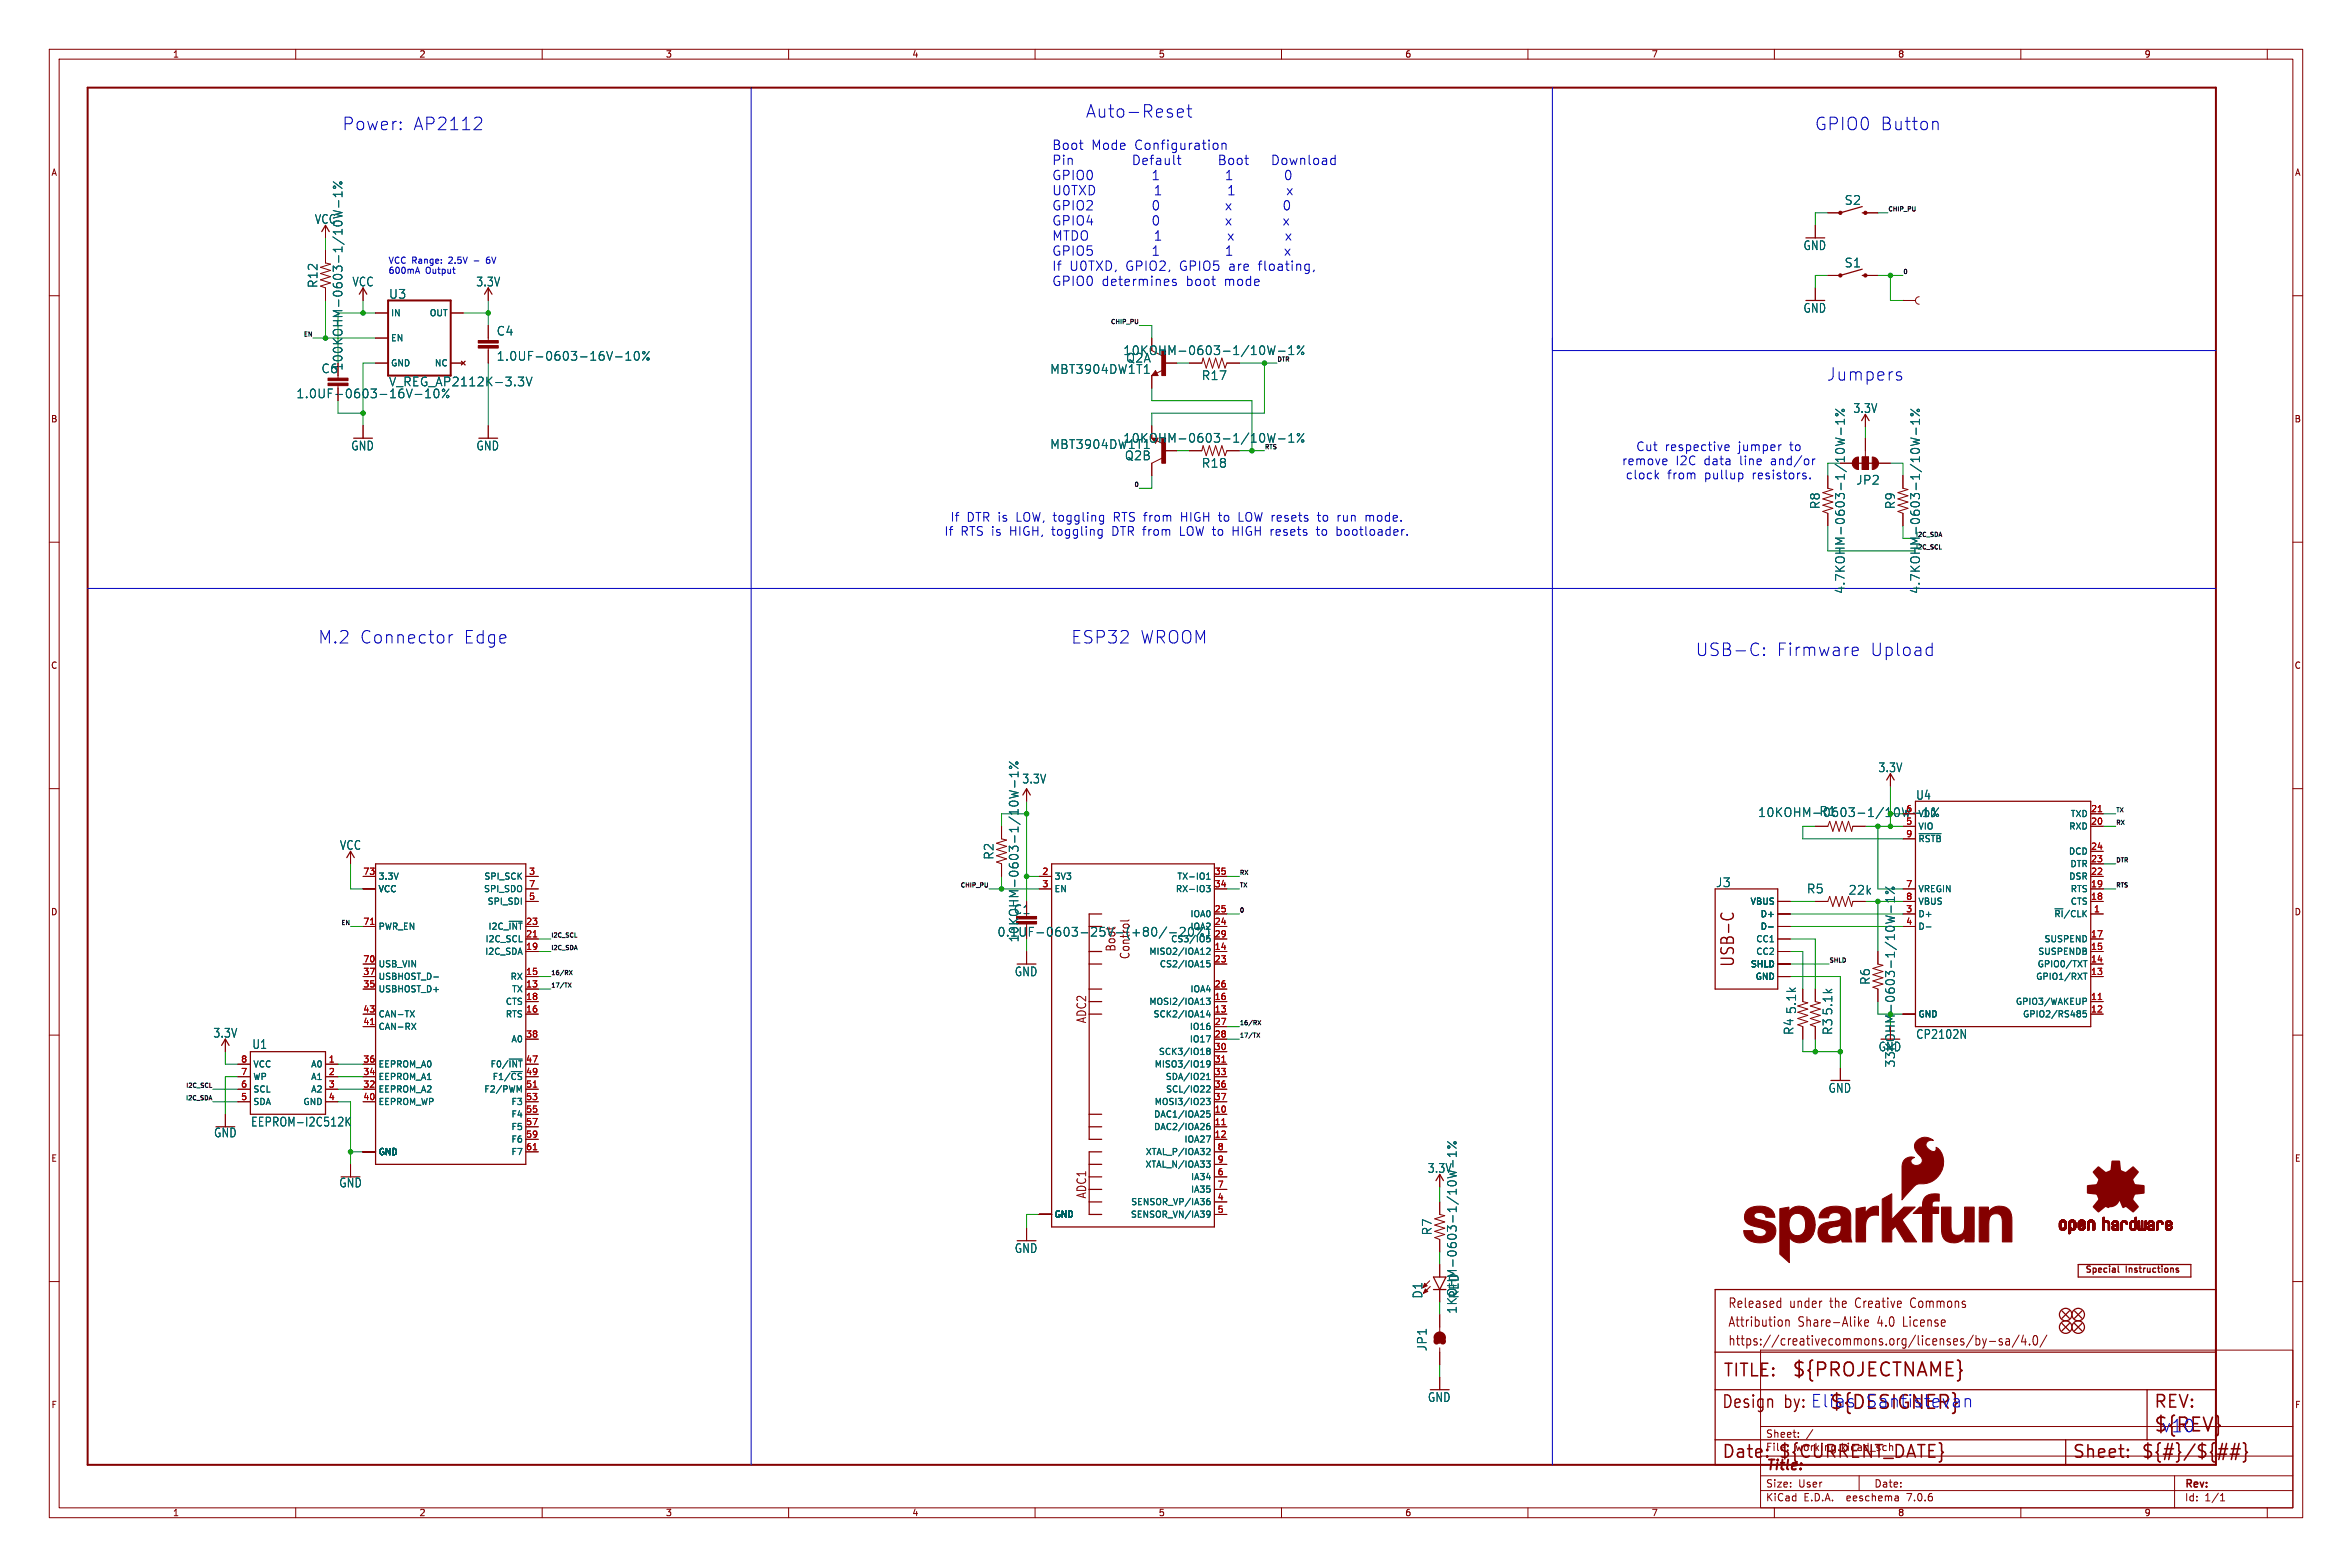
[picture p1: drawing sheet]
<svg xmlns="http://www.w3.org/2000/svg" width="477mm" height="318mm" viewBox="0 0 477 318" stroke-linecap="round" stroke-linejoin="round" font-family="sans-serif">
<defs><g id="words">
<g font-size="3.8" fill="#840000">
<text x="363.5" y="279.7">${PROJECTNAME}</text>
<text x="436.9" y="290.9">${REV}</text>
</g>
<text font-size="3.8" fill="#0000c2" x="371.1" y="286.3">${DESIGNER}</text>
<g font-size="3.5" fill="#0000c2">
<text x="69.5" y="26.6">Power:</text>
<text x="83.8" y="26.6">AP2112</text>
<text x="220.3" y="24.1">Auto-Reset</text>
<text x="368.2" y="26.6">GPIO0 Button</text>
<text x="370.6" y="77.4">Jumpers</text>
<text x="64.6" y="130.8">M.2</text>
<text x="73" y="130.8">Connector</text>
<text x="94" y="130.8">Edge</text>
<text x="217.3" y="130.8">ESP32</text>
<text x="231.3" y="130.8">WROOM</text>
<text x="344" y="133.3">USB-C:</text>
<text x="360.4" y="133.3">Firmware</text>
<text x="379.4" y="133.3">Upload</text>
<text x="362" y="286">by: Elias</text>
<text x="378.4" y="285.8">Santistevan</text>
<text x="438.6" y="290.8">v10</text>
</g>
<g font-size="3.5" fill="#840000">
<text x="352.2" y="196.3" transform="rotate(-90 352.2 196.3)">USB-C</text>
<text x="349.5" y="279.7">TITLE:</text>
<text x="349.2" y="286">Design</text>
<text x="436.9" y="286">REV:</text>
<text x="349.2" y="296.2">Date:</text>
<text x="360.7" y="296.2">${CURRENT_DATE}</text>
<text x="420.4" y="296.2">Sheet:</text>
<text x="434.3" y="296.2">${#}/${##}</text>
</g>
<text font-size="2.8" fill="#840000" x="358.2" y="298.8">Title:</text>
<g font-size="2.7" fill="#0000c2">
<text x="213.4" y="30.6">Boot</text>
<text x="213.4" y="33.6">Pin</text>
<text x="221.3" y="30.6">Mode</text>
<text x="230.1" y="30.6">Configuration</text>
<text x="230.1" y="33.6">Default</text>
<text x="247.9" y="33.6">Boot</text>
<text x="258.9" y="33.6">Download</text>
<text x="213.4" y="36.7">GPIO0</text>
<text x="213.4" y="39.8">U0TXD</text>
<text x="234.1" y="36.7">1</text>
<text x="234.6" y="39.8">1</text>
<text x="249.7" y="36.7">1</text>
<text x="250.1" y="39.8">1</text>
<text x="262.2" y="36.7">0</text>
<text x="213.4" y="42.8">GPIO2</text>
<text x="213.4" y="45.9">GPIO4</text>
<text x="234.1" y="42.8">0</text>
<text x="234.1" y="45.9">0</text>
<text x="213.4" y="49">MTDO</text>
<text x="213.4" y="52">GPIO5</text>
<text x="234.1" y="52">1</text>
<text x="234.6" y="49">1</text>
<text x="249.7" y="52">1</text>
<text x="213.4" y="55.1">If</text>
<text x="213.4" y="58.2">GPIO0</text>
<text x="216.9" y="55.1">U0TXD,</text>
<text x="223.4" y="58.2">determines</text>
<text x="228.3" y="55.1">GPIO2,</text>
<text x="239.3" y="55.1">GPIO5</text>
<text x="240.5" y="58.2">boot</text>
<text x="248.3" y="58.2">mode</text>
<text x="249.3" y="55.1">are</text>
<text x="255.4" y="55.1">floating,</text>
</g>
<g font-size="2.7" fill="#840000">
<text x="350.5" y="269.5">Attribution</text>
<text x="350.5" y="265.6">Released</text>
<text x="363.1" y="265.6">under</text>
<text x="364.8" y="269.5">Share-Alike</text>
<text x="371.5" y="265.6">the</text>
<text x="376.9" y="265.6">Creative</text>
<text x="381.1" y="269.5">4.0</text>
<text x="386.5" y="269.5">License</text>
<text x="388.3" y="265.6">Commons</text>
<text x="350.5" y="273.3">https://creativecommons.org/licenses/by-sa/4.0/</text>
</g>
<g font-size="2.5" fill="#006464">
<text x="374.2" y="41.8">S2</text>
<text x="63.8" y="45.6">VCC</text>
<text x="365.8" y="50.9">GND</text>
<text x="64.6" y="58.5" transform="rotate(-90 64.6 58.5)">R12</text>
<text x="71.4" y="58.3">VCC</text>
<text x="96.5" y="58.3">3.3V</text>
<text x="374.2" y="54.5">S1</text>
<text x="78.8" y="60.8">U3</text>
<text x="365.8" y="63.6">GND</text>
<text x="100.7" y="68.3">C4</text>
<text x="69.7" y="75.3" transform="rotate(-90 69.7 75.3)">100KOHM-0603-1/10W-1%</text>
<text x="100.7" y="73.4">1.0UF-0603-16V-10%</text>
<text x="213" y="76">MBT3904DW1T1</text>
<text x="227.8" y="72.2">10KOHM-0603-1/10W-1%</text>
<text x="228.4" y="73.8">Q2A</text>
<text x="243.7" y="77.3">R17</text>
<text x="78.8" y="78.6">V_REG_AP2112K-3.3V</text>
<text x="375.9" y="84">3.3V</text>
<text x="71.2" y="91.6">GND</text>
<text x="96.6" y="91.6">GND</text>
<text x="213" y="91.3">MBT3904DW1T1</text>
<text x="227.8" y="90">10KOHM-0603-1/10W-1%</text>
<text x="228.1" y="93.6">Q2B</text>
<text x="243.7" y="95.1">R18</text>
<text x="376.5" y="98.5">JP2</text>
<text x="369.4" y="103.4" transform="rotate(-90 369.4 103.4)">R8</text>
<text x="384.7" y="103.4" transform="rotate(-90 384.7 103.4)">R9</text>
<text x="374.5" y="120.6" transform="rotate(-90 374.5 120.6)">4.7KOHM-0603-1/10W-1%</text>
<text x="389.7" y="120.6" transform="rotate(-90 389.7 120.6)">4.7KOHM-0603-1/10W-1%</text>
<text x="207.3" y="159.1">3.3V</text>
<text x="381" y="156.9">3.3V</text>
<text x="369.1" y="165.7">R1</text>
<text x="388.7" y="162.5">U4</text>
<text x="68.9" y="172.6">VCC</text>
<text x="201.8" y="174.5" transform="rotate(-90 201.8 174.5)">R2</text>
<text x="205.6" y="185.6">C1</text>
<text x="348.1" y="180.2">J3</text>
<text x="366.5" y="181.5">R5</text>
<text x="375" y="181.7">22k</text>
<text x="206.9" y="191.3" transform="rotate(-90 206.9 191.3)">10KOHM-0603-1/10W-1%</text>
<text x="205.8" y="198.3">GND</text>
<text x="379.6" y="199.9" transform="rotate(-90 379.6 199.9)">R6</text>
<text x="364.6" y="205.8" transform="rotate(-90 364.6 205.8)">5.1k</text>
<text x="372" y="206.1" transform="rotate(-90 372 206.1)">5.1k</text>
<text x="43.2" y="210.7">3.3V</text>
<text x="51.1" y="213">U1</text>
<text x="364.1" y="210.1" transform="rotate(-90 364.1 210.1)">R4</text>
<text x="372" y="210.1" transform="rotate(-90 372 210.1)">R3</text>
<text x="381.1" y="213.5">GND</text>
<text x="388.7" y="211">CP2102N</text>
<text x="370.9" y="221.9">GND</text>
<text x="43.3" y="230.9">GND</text>
<text x="50.9" y="228.7">EEPROM-I2C512K</text>
<text x="289.6" y="238.1">3.3V</text>
<text x="68.7" y="241.1">GND</text>
<text x="290.7" y="250.7" transform="rotate(-90 290.7 250.7)">R7</text>
<text x="205.8" y="254.4">GND</text>
<text x="288.8" y="263.5" transform="rotate(-90 288.8 263.5)">D1</text>
<text x="296.1" y="263.5" transform="rotate(-90 296.1 263.5)">RED</text>
<text x="295.8" y="266.6" transform="rotate(-90 295.8 266.6)">1KOHM-0603-1/10W-1%</text>
<text x="289.7" y="274.2" transform="rotate(-90 289.7 274.2)">JP1</text>
<text x="289.6" y="284.6">GND</text>
</g>
<g font-size="2.5" fill="#840000">
<text x="65.1" y="75.9">C6</text>
<text x="60" y="81">1.0UF-0603-16V-10%</text>
<text x="202.3" y="190.2">0.1UF-0603-25V-(+80/-20%)</text>
<text x="220.6" y="207.7" transform="rotate(-90 220.6 207.7)">ADC2</text>
<text x="220.6" y="243.3" transform="rotate(-90 220.6 243.3)">ADC1</text>
</g>
<g font-size="2.5" fill="#0000c2">
<text x="329" y="94.6">remove</text>
<text x="331.9" y="91.7">Cut</text>
<text x="337.7" y="91.7">respective</text>
<text x="339.9" y="94.6">I2C</text>
<text x="345.7" y="94.6">data</text>
<text x="352.7" y="91.7">jumper</text>
<text x="353" y="94.6">line</text>
<text x="359.4" y="94.6">and/or</text>
<text x="363.2" y="91.7">to</text>
<text x="329.8" y="97.5">clock</text>
<text x="338.3" y="97.5">from</text>
<text x="345.8" y="97.5">pullup</text>
<text x="355.6" y="97.5">resistors.</text>
<text x="192.8" y="106.1">If</text>
<text x="196.1" y="106.1">DTR is</text>
<text x="206.2" y="106.1">LOW, toggling</text>
<text x="226.1" y="106.1">RTS from</text>
<text x="240" y="106.1">HIGH to</text>
<text x="251.9" y="106.1">LOW resets</text>
<text x="268.1" y="106.1">to</text>
<text x="272.2" y="106.1">run</text>
<text x="278" y="106.1">mode.</text>
<text x="191.5" y="109">If</text>
<text x="194.9" y="109">RTS is</text>
<text x="204.9" y="109">HIGH,</text>
<text x="213.5" y="109">toggling</text>
<text x="225.8" y="109">DTR from</text>
<text x="239.8" y="109">LOW to</text>
<text x="250.6" y="109">HIGH resets</text>
<text x="267.9" y="109">to</text>
<text x="272" y="109">bootloader.</text>
</g>
<g font-size="2.5" fill="#009600">
<text x="356.6" y="166">10KOHM-0603-1/10W-1%</text>
<text x="384.7" y="216.7" transform="rotate(-90 384.7 216.7)">33KOHM-0603-1/10W-1%</text>
</g>
<g font-size="2.1" fill="#840000">
<text x="358.2" y="291.9">Sheet:</text>
<text x="358.2" y="294.6">File:</text>
<text x="364.3" y="294.6">working.kicad_sch</text>
<text x="358.2" y="304.8">KiCad</text>
<text x="358.2" y="302">Size:</text>
<text x="364.8" y="302">User</text>
<text x="365.9" y="304.8">E.D.A.</text>
<text x="374.8" y="304.8">eeschema</text>
<text x="380.2" y="302">Date:</text>
<text x="387.2" y="304.8">7.0.6</text>
<text x="443.2" y="302.2">Rev:</text>
<text x="443.2" y="304.8">Id:</text>
<text x="447.3" y="304.8">1/1</text>
</g>
<g font-size="1.8" fill="#840000">
<text x="35" y="11.9">1</text>
<text x="85" y="11.9">2</text>
<text x="135" y="11.9">3</text>
<text x="185" y="11.9">4</text>
<text x="235" y="11.9">5</text>
<text x="285" y="11.9">6</text>
<text x="335" y="11.9">7</text>
<text x="385" y="11.9">8</text>
<text x="435" y="11.9">9</text>
<text x="10.3" y="35.9">A</text>
<text x="465.5" y="35.9">A</text>
<text x="10.3" y="85.9">B</text>
<text x="465.4" y="85.9">B</text>
<text x="10.3" y="135.9">C</text>
<text x="465.4" y="135.9">C</text>
<text x="10.3" y="185.9">D</text>
<text x="465.4" y="185.9">D</text>
<text x="10.3" y="235.9">E</text>
<text x="465.5" y="235.9">E</text>
<text x="422.9" y="258.6">Special</text>
<text x="431.3" y="258.6">Instructions</text>
<text x="10.3" y="285.9">F</text>
<text x="465.5" y="285.9">F</text>
<text x="35" y="307.8">1</text>
<text x="85" y="307.8">2</text>
<text x="135" y="307.8">3</text>
<text x="185" y="307.8">4</text>
<text x="235" y="307.8">5</text>
<text x="285" y="307.8">6</text>
<text x="335" y="307.8">7</text>
<text x="385" y="307.8">8</text>
<text x="435" y="307.8">9</text>
</g>
<g font-size="1.8" fill="#0000c2">
<text x="78.7" y="53.6">VCC Range:</text>
<text x="91.1" y="53.6">2.5V</text>
<text x="96.4" y="53.6">-</text>
<text x="99.1" y="53.6">6V</text>
<text x="78.7" y="55.6">600mA</text>
<text x="86.3" y="55.6">Output</text>
</g>
<g font-size="1.8" fill="#006464">
<text x="79.2" y="64.4">IN</text>
<text x="87.1" y="64.4">OUT</text>
<text x="79.2" y="69.4">EN</text>
<text x="79.2" y="74.5">GND</text>
<text x="88.1" y="74.5">NC</text>
<text x="389.1" y="166">VDD</text>
<text x="420" y="166">TXD</text>
<text x="389.1" y="168.5">VIO</text>
<text x="389.1" y="171">~{RSTB}</text>
<text x="419.7" y="173.6">DCD</text>
<text x="419.7" y="168.5">RXD</text>
<text x="76.7" y="178.7">3.3V</text>
<text x="98.2" y="178.7">SPI_SCK</text>
<text x="213.9" y="178.7">3V3</text>
<text x="238.8" y="178.7">TX-IO1</text>
<text x="419.7" y="178.7">DSR</text>
<text x="420" y="176.1">DTR</text>
<text x="76.7" y="181.2">VCC</text>
<text x="98.1" y="181.2">SPI_SDO</text>
<text x="98.8" y="183.7">SPI_SDI</text>
<text x="213.9" y="181.2">EN</text>
<text x="238.5" y="181.2">RX-IO3</text>
<text x="355.1" y="183.7">VBUS</text>
<text x="389.1" y="181.2">VREGIN</text>
<text x="389.1" y="183.7">VBUS</text>
<text x="420" y="183.7">CTS</text>
<text x="420" y="181.2">RTS</text>
<text x="76.7" y="188.8">PWR_EN</text>
<text x="98.4" y="191.4">I2C_SCL</text>
<text x="99" y="188.8">I2C_~{INT}</text>
<text x="237.5" y="191.4">CS3/IO5</text>
<text x="241.4" y="188.8">IOA2</text>
<text x="241.4" y="186.3">IOA0</text>
<text x="356.2" y="191.4">CC1</text>
<text x="357.1" y="186.3">D+</text>
<text x="357.1" y="188.8">D-</text>
<text x="389.1" y="186.3">D+</text>
<text x="389.1" y="188.8">D-</text>
<text x="414.7" y="191.4">SUSPEND</text>
<text x="416.7" y="186.3">~{RI}/CLK</text>
<text x="76.7" y="196.4">USB_VIN</text>
<text x="98.3" y="193.9">I2C_SDA</text>
<text x="233.1" y="193.9">MISO2/IOA12</text>
<text x="235.2" y="196.4">CS2/IOA15</text>
<text x="355.1" y="196.4">SHLD</text>
<text x="356.2" y="193.9">CC2</text>
<text x="413.3" y="196.4">GPIO0/TXT</text>
<text x="413.4" y="193.9">SUSPENDB</text>
<text x="76.7" y="201.5">USBHOST_D+</text>
<text x="76.7" y="199">USBHOST_D-</text>
<text x="103.5" y="199">RX</text>
<text x="103.8" y="201.5">TX</text>
<text x="241.4" y="201.5">IOA4</text>
<text x="356.1" y="199">GND</text>
<text x="413" y="199">GPIO1/RXT</text>
<text x="76.7" y="209.1">CAN-RX</text>
<text x="76.7" y="206.6">CAN-TX</text>
<text x="102.5" y="206.6">RTS</text>
<text x="102.5" y="204.1">CTS</text>
<text x="233.1" y="204.1">MOSI2/IOA13</text>
<text x="233.9" y="206.6">SCK2/IOA14</text>
<text x="241.3" y="209.1">IO16</text>
<text x="389.1" y="206.6">GND</text>
<text x="408.9" y="204.1">GPIO3/WAKEUP</text>
<text x="410.3" y="206.6">GPIO2/RS485</text>
<text x="103.7" y="211.7">A0</text>
<text x="235" y="214.2">SCK3/IO18</text>
<text x="241.3" y="211.7">IO17</text>
<text x="51.3" y="221.8">SCL</text>
<text x="51.3" y="219.3">WP</text>
<text x="51.3" y="216.8">VCC</text>
<text x="63" y="216.8">A0</text>
<text x="63" y="219.3">A1</text>
<text x="63" y="221.8">A2</text>
<text x="76.7" y="221.8">EEPROM_A2</text>
<text x="76.7" y="219.3">EEPROM_A1</text>
<text x="76.7" y="216.8">EEPROM_A0</text>
<text x="98.2" y="221.8">F2/PWM</text>
<text x="99.4" y="216.8">F0/~{INT}</text>
<text x="99.9" y="219.3">F1/~{CS}</text>
<text x="234.2" y="216.8">MISO3/IO19</text>
<text x="236.4" y="219.3">SDA/IO21</text>
<text x="236.5" y="221.8">SCL/IO22</text>
<text x="51.3" y="224.4">SDA</text>
<text x="61.5" y="224.4">GND</text>
<text x="76.7" y="224.4">EEPROM_WP</text>
<text x="103.7" y="224.4">F3</text>
<text x="103.7" y="226.9">F4</text>
<text x="234.1" y="226.9">DAC1/IOA25</text>
<text x="234.2" y="224.4">MOSI3/IO23</text>
<text x="103.7" y="229.5">F5</text>
<text x="103.7" y="232">F6</text>
<text x="234.1" y="229.5">DAC2/IOA26</text>
<text x="240.2" y="232">IOA27</text>
<text x="76.7" y="234.5">GND</text>
<text x="103.7" y="234.5">F7</text>
<text x="232.3" y="237.1">XTAL_N/IOA33</text>
<text x="232.4" y="234.5">XTAL_P/IOA32</text>
<text x="241.6" y="239.6">IA34</text>
<text x="229.4" y="244.7">SENSOR_VP/IA36</text>
<text x="241.6" y="242.2">IA35</text>
<text x="213.9" y="247.2">GND</text>
<text x="229.3" y="247.2">SENSOR_VN/IA39</text>
</g>
<g font-size="1.8" fill="#a90000">
<text x="386.6" y="167.4">5</text>
<text x="386.6" y="164.8">6</text>
<text x="424.1" y="167.4">20</text>
<text x="424.1" y="164.8">21</text>
<text x="386.6" y="169.9">9</text>
<text x="424.1" y="172.5">24</text>
<text x="73.6" y="177.5">73</text>
<text x="107.2" y="177.5">3</text>
<text x="211.4" y="177.5">2</text>
<text x="246.3" y="177.5">35</text>
<text x="424.1" y="177.5">22</text>
<text x="424.1" y="175">23</text>
<text x="107.2" y="182.6">5</text>
<text x="107.2" y="180.1">7</text>
<text x="211.4" y="180.1">3</text>
<text x="246.3" y="185.2">25</text>
<text x="246.3" y="180.1">34</text>
<text x="386.6" y="185.2">3</text>
<text x="386.6" y="180.1">7</text>
<text x="386.6" y="182.6">8</text>
<text x="424.1" y="182.6">18</text>
<text x="424.1" y="180.1">19</text>
<text x="424.7" y="185.2">1</text>
<text x="73.6" y="187.7">71</text>
<text x="106.6" y="190.2">21</text>
<text x="106.6" y="187.7">23</text>
<text x="246.3" y="187.7">24</text>
<text x="246.3" y="190.2">29</text>
<text x="386.6" y="187.7">4</text>
<text x="424.1" y="190.2">17</text>
<text x="73.6" y="197.9">37</text>
<text x="73.6" y="195.3">70</text>
<text x="106.6" y="197.9">15</text>
<text x="106.6" y="192.8">19</text>
<text x="246.3" y="192.8">14</text>
<text x="246.3" y="195.3">23</text>
<text x="424.1" y="197.9">13</text>
<text x="424.1" y="195.3">14</text>
<text x="424.1" y="192.8">15</text>
<text x="73.6" y="200.4">35</text>
<text x="106.6" y="200.4">13</text>
<text x="106.6" y="202.9">18</text>
<text x="246.3" y="202.9">16</text>
<text x="246.3" y="200.4">26</text>
<text x="424.1" y="202.9">11</text>
<text x="73.6" y="208">41</text>
<text x="73.6" y="205.5">43</text>
<text x="106.6" y="205.5">16</text>
<text x="246.3" y="205.5">13</text>
<text x="246.3" y="208">27</text>
<text x="424.1" y="205.5">12</text>
<text x="48.8" y="215.6">8</text>
<text x="66.6" y="215.6">1</text>
<text x="73.6" y="215.6">36</text>
<text x="106.6" y="210.6">38</text>
<text x="106.6" y="215.6">47</text>
<text x="246.3" y="210.6">28</text>
<text x="246.3" y="213.1">30</text>
<text x="246.3" y="215.6">31</text>
<text x="48.8" y="220.7">6</text>
<text x="48.8" y="218.2">7</text>
<text x="66.6" y="218.2">2</text>
<text x="66.6" y="220.7">3</text>
<text x="73.6" y="220.7">32</text>
<text x="73.6" y="218.2">34</text>
<text x="106.6" y="218.2">49</text>
<text x="106.6" y="220.7">51</text>
<text x="246.3" y="218.2">33</text>
<text x="246.3" y="220.7">36</text>
<text x="48.8" y="223.3">5</text>
<text x="66.6" y="223.3">4</text>
<text x="73.6" y="223.3">40</text>
<text x="106.6" y="223.3">53</text>
<text x="106.6" y="225.8">55</text>
<text x="246.3" y="225.8">10</text>
<text x="246.3" y="223.3">37</text>
<text x="106.6" y="228.3">57</text>
<text x="106.6" y="230.9">59</text>
<text x="106.6" y="233.4">61</text>
<text x="246.3" y="228.3">11</text>
<text x="246.3" y="230.9">12</text>
<text x="246.9" y="233.4">8</text>
<text x="246.9" y="238.5">6</text>
<text x="246.9" y="236">9</text>
<text x="246.9" y="243.6">4</text>
<text x="246.9" y="241">7</text>
<text x="246.9" y="246.1">5</text>
</g>
<g font-size="1.2" fill="#0f0f0f">
<text x="383" y="42.9">CHIP_PU</text>
<text x="386.1" y="55.6">0</text>
<text x="225.2" y="65.8">CHIP_PU</text>
<text x="61.5" y="68.3">EN</text>
<text x="259.1" y="73.4">DTR</text>
<text x="256.5" y="91.2">RTS</text>
<text x="230" y="98.8">0</text>
<text x="388.6" y="109">I2C_SDA</text>
<text x="388.6" y="111.5">I2C_SCL</text>
<text x="429.3" y="167.4">RX</text>
<text x="429.3" y="164.9">TX</text>
<text x="251.5" y="177.6">RX</text>
<text x="429.3" y="175">DTR</text>
<text x="194.8" y="180.1">CHIP_PU</text>
<text x="251.5" y="180.1">TX</text>
<text x="251.5" y="185.2">0</text>
<text x="429.3" y="180.1">RTS</text>
<text x="69.1" y="187.7">EN</text>
<text x="111.8" y="190.3">I2C_SCL</text>
<text x="111.8" y="197.9">16/RX</text>
<text x="111.8" y="192.8">I2C_SDA</text>
<text x="371.1" y="195.3">SHLD</text>
<text x="111.8" y="200.4">17/TX</text>
<text x="251.5" y="208">16/RX</text>
<text x="251.5" y="210.6">17/TX</text>
<text x="37.6" y="220.7">I2C_SCL</text>
<text x="37.6" y="223.3">I2C_SDA</text>
</g>
</g></defs>
<g fill="none" stroke="#840000" stroke-width=".2">
<path d="M10 10h457.2v297.9h-457.2zM12 12h453.2v293.9h-453.2zM60 10v2M110 10v2M160 10v2M210 10v2M260 10v2M310 10v2M360 10v2M410 10v2M460 10v2M10 60h2"/>
<path d="M66 45.7v2.6M66 50.8v2.5l1.1 .3-2.1 .6 2.1 .7-2.1 .6 2.1 .6-2.1 .7 2.1 .6-2.1 .6 1 .4v2.6M73.7 58.4v2.6M99.1 58.4v2.6M368.3 45.7v2.6M368.3 58.4v2.6M370.8 43.2h2.6M370.8 55.9h2.6M378.5 43.2h2.5M378.5 55.9h2.5M465.2 60h2M68.6 78.2v.5"/>
<path d="M76.2 73.7h2.5M76.2 63.5h2.5M76.2 68.6h2.5M91.4 73.7h2.6M91.4 63.5h2.6M93.6 73.3l.8 .7M94.4 73.3l-.8 .7M99.1 66v3.1M99.1 70.6v3.1M233.7 68.6v2.5M233.7 76.2v2.5M234.4 75.2l.5 1h-1.2z"/>
<path d="M235.9 75.1l-1.2 .6M236.2 73.7h2.6M241.3 73.7h2.5l.3-1.1 .6 2.1 .7-2.1 .6 2.1 .6-2.1 .7 2.1 .6-2.1 .6 2.1 .4-1h2.6M386.1 61h.1M386.1 61h2.5M389.4 60.2a.76 .76 0 0 0-.8 .8 .76 .76 0 0 0 .8 .7M73.7 86.4v2.5M99.1 86.4v2.5M233.7 86.4v2.5M235.7 93l-2 1v2.5M236.2 91.4h2.6M241.3 91.4h2.5l.3-1 .6 2.1 .7-2.1 .6 2.1 .6-2.1 .7 2.1 .6-2.1 .6 2.1 .4-1.1h2.6"/>
<path d="M370.8 96.5v2.6l1.1 .2-2.1 .6 2.1 .7-2.1 .6 2.1 .7-2.1 .6 2.1 .6-2.1 .7 1 .3v2.6M373.4 94h2.5M377.8 92.7h1.3v2.5h-1.3zM378.5 84.1v2.5M378.5 88.9v3.8M381 94h2.5M386.1 96.5v2.6l1 .2-2 .6 2 .7-2 .6 2 .7-2 .6 2 .6-2 .7 1 .3v2.6M10 110h2M465.2 110h2M10 160h2M383.5 157v2.5M465.2 160h2"/>
<path d="M71.1 172.7v2.6M73.7 177.8h2.5M106.7 177.8h2.5M203.2 167.6v2.6l1 .2-2 .7 2 .6-2 .6 2 .7-2 .6 2 .6-2 .7 1 .4v2.5M208.3 160v2.6M210.8 177.8h2.6M246.4 177.8h2.5M368.3 167.6h2.5l.4-1 .7 2.1 .6-2.1 .6 2.1 .7-2.1 .6 2.1 .6-2.1 .7 2.1 .2-1.1h2.6M386.1 167.6h2.5M386.1 165.1h2.5M386.1 170.2h2.5M424.2 167.6h2.5"/>
<path d="M424.2 165.1h2.5M424.2 177.8h2.5M424.2 175.3h2.5M424.2 172.7h2.5M73.7 198.1h2.5M73.7 195.6h2.5M73.7 180.3h2.5M73.7 188h2.5M106.7 198.1h2.5M106.7 193h2.5M106.7 190.5h2.5M106.7 182.9h2.5"/>
<path d="M106.7 180.3h2.5M106.7 188h2.5M208.3 182.9v2.5M208.3 187.5v.5M208.3 193v2.6M210.8 180.3h2.6M224.5 192l.4-.1 .4 .3a.49 .49 0 0 1 .4-.4 .49 .49 0 0 1 .5 .3v.6h-1.8zM225.3 192.2v.5M227.5 193.4l-.1 .1a.51 .51 0 0 0 .3 .7l.6 .1a.68 .68 0 0 0 .8-.6l-.2-.3M228 192.2l.7-.2 .3 .2 .1 .3-.4 .3h-.5l-.3-.3zM228 187.5h.9M229.1 186.6l-.3 .2h-1.5"/>
<path d="M246.4 185.4h2.5M246.4 195.6h2.5M246.4 193h2.5M246.4 190.5h2.5M246.4 180.3h2.5M246.4 188h2.5M360.7 185.4h2.5M360.7 198.1h2.5M360.7 195.6h2.5M360.7 193h2.5M360.7 190.5h2.5M360.7 182.9h2.5"/>
<path d="M360.7 188h2.5M368.3 182.9h2.5l.4-1 .7 2 .6-2 .6 2 .7-2 .6 2 .6-2 .7 2 .2-1h2.6M381 193v2.6l1 .2-2 .7 2 .6-2 .6 2 .7-2 .6 2 .6-2 .7 1 .4v2.5M386.1 185.4h2.5M386.1 182.9h2.5M386.1 180.3h2.5M386.1 188h2.5M424.2 185.4h2.5M424.2 198.1h2.5M424.2 195.6h2.5M424.2 193h2.5M424.2 190.5h2.5"/>
<path d="M424.2 182.9h2.5M424.2 180.3h2.5M10 210h2M45.7 210.8v2.6M48.3 215.9h2.5M48.3 218.4h2.5M66 215.9h2.6M66 218.4h2.6M73.7 205.7h2.5M73.7 200.7h2.5M73.7 208.3h2.5M73.7 215.9h2.5"/>
<path d="M73.7 218.4h2.5M106.7 203.2h2.5M106.7 205.7h2.5M106.7 200.7h2.5M106.7 210.8h2.5M106.7 215.9h2.5M106.7 218.4h2.5M246.4 203.2h2.5M246.4 205.7h2.5M246.4 200.7h2.5M246.4 208.3h2.5M246.4 210.8h2.5"/>
<path d="M246.4 213.4h2.5M246.4 215.9h2.5M246.4 218.4h2.5M365.8 200.7v2.5l1 .3-2.1 .6 2.1 .6-2.1 .7 2.1 .6-2.1 .6 2.1 .7-2.1 .6 1.1 .4v2.5M368.3 200.7v2.5l1 .3-2 .6 2 .6-2 .7 2 .6-2 .6 2 .7-2 .6 1 .4v2.5M373.4 216.7v2.5M386.1 205.7h2.5M424.2 203.2h2.5M424.2 205.7h2.5M465.2 210h2M45.7 226.1v2.5M48.3 221h2.5"/>
<path d="M48.3 223.5h2.5M66 221h2.6M66 223.5h2.6M71.1 236.2v2.6M73.7 221h2.5M73.7 223.5h2.5M73.7 233.7h2.5M106.7 226.1h2.5M106.7 228.6h2.5M106.7 231.1h2.5M106.7 221h2.5M106.7 223.5h2.5"/>
<path d="M106.7 233.7h2.5M246.4 226.1h2.5M246.4 228.6h2.5M246.4 231.1h2.5M246.4 221h2.5M246.4 223.5h2.5M246.4 238.8h2.5M246.4 233.7h2.5M246.4 236.2h2.5M292.1 238.3v2.5M10 260h2M208.3 249.2v2.5"/>
<path d="M210.8 246.4h2.6M246.4 246.4h2.5M246.4 243.8h2.5M246.4 241.3h2.5M290.1 259.8l-1.4 1.4M292.1 243.8v2.6l1 .2-2 .7 2 .6-2 .6 2 .7-2 .6 2 .6-2 .7 1 .4v2.5M292.1 256.5v2.6M465.2 260h2M290.2 261l-1.4 1.4M292.1 261.6v2.6M292.1 266.7v3.4M292.1 273.4v3.5"/>
<path d="M292.1 279.4v2.5M357.2 273.9h108v32h-108zM357.2 299.4h108M357.2 295.4h108M357.2 289.4h108M364.9 291.4v.2M364.9 290.7v.1M367.8 290l-1.3 1.9M377.2 299.4v3M441.2 299.4v6.5M60 305.9v2M110 305.9v2"/>
<path d="M160 305.9v2M210 305.9v2M260 305.9v2M310 305.9v2M357.2 302.4h108M360 305.9v2M385.1 303.6v.9M385.1 304.4l-.1 .1M385.1 303.8l-.1 .1M410 305.9v2M450.5 304.5h.9M450.5 303.4l.4-.4v1.5"/>
<path d="M460 305.9v2"/>
</g>
<g fill="none" stroke="#840000" stroke-width=".25">
<path d="M65.3 47l.7-1.3 .8 1.3M72.9 59.7l.8-1.3 .7 1.3M98.3 59.7l.8-1.3 .7 1.3M377.8 41.9l-4.4 1.3M377.8 43.2h.7M377.8 54.6l-4.4 1.3M377.8 55.9h.7M234.4 75.7l-.1 .2h.4l-.3-.5-.5 .7h.8M376.7 94h3.8M377.7 85.3l.8-1.2 .7 1.2M382.8 158.2l.7-1.2 .8 1.2M70.4 174l.7-1.3 .8 1.3"/>
<path d="M76.2 175.3h30.5v60.9h-30.5zM207.5 161.3l.8-1.3 .7 1.3M213.4 175.3h33v73.6h-33zM388.6 162.6h35.6v45.7h-35.6zM221 195.6h2.5M221 193h2.5M223.5 185.4h-2.5v17.8h2.5M348 180.3h12.7v20.4h-12.7zM45 212.1l.7-1.3 .8 1.3M50.8 213.4h15.2v12.7h-15.2zM221 200.7h2.5M223.5 205.7h-2.5v25.4h2.5"/>
<path d="M221 236.2h2.5M221 228.6h2.5M221 226.1h2.5M223.5 233.7h-2.5v5.1h2.5M291.3 239.5l.8-1.2 .8 1.2M221 241.3h2.5M223.5 243.8h-2.5v2.6h2.5M290.8 259.1h2.6l-1.3 2.5zM421.6 256.5h22.9v2.6h-22.9zM429.8 256.8v1.1l.1 .2M442 257.7v.4M290.8 261.6h2.6"/>
<path d="M292.1 270.8v1.7M348 261.6h101.6v35.6h-101.6zM348 274.3h101.6M418.3 268.5l1.6 1.5M418.3 265.9l1.6 1.6M419.9 268.5l-1.6 1.5M419.9 265.9l-1.6 1.6M420.9 268.5l1.5 1.5M420.9 265.9l1.5 1.6M422.4 265.9l-1.5 1.6M422.4 268.5l-1.5 1.5M348 292.1h101.6"/>
<path d="M348 281.9h101.6M419.1 292.1v5.1M435.6 281.9v10.2"/>
<circle cx="419.1" cy="266.7" r="1.27"/>
<circle cx="419.1" cy="269.2" r="1.27"/>
<circle cx="421.6" cy="266.7" r="1.27"/>
<circle cx="421.6" cy="269.2" r="1.27"/>
</g>
<g fill="#840000" stroke="#840000" stroke-width=".2">
<path d="M235.7 88.9h.8v5.1h-.8z"/>
<path d="M235.7 71.1h.8v5.1h-.8z"/>
<path d="M206.2 186.9h4.1v.6h-4.1z"/>
<path d="M206.2 185.9h4.1v.5h-4.1z"/>
<path d="M97 70.1h4.1v.5h-4.1z"/>
<path d="M97 69.1h4.1v.5h-4.1z"/>
<path d="M366.3 248.4l2 .1-.1 .7-.4 1.3-1.7-.8z"/>
<path d="M381.9 243.3l1.9-1.1v5.2l2.5-2.5h2.3l-2.7 2.6 3 4.5h-2.4l-1.9-3.2-.8 .7v2.5h-1.9z"/>
<path d="M371.2 247.9l1.3-.2 .2 1.1-1.1 .2z"/>
<path d="M376.6 245.2l1.8-.3v1.3a2.34 2.34 0 0 1 2.7-1.4v1.8l-.3-.1a1.92 1.92 0 0 0-2.3 2.3v3.2h-1.9z"/>
<path d="M393.9 244.9h1.9v2a7.9 7.9 0 0 0 .3 3.3 1.43 1.43 0 0 0 1.6 .3 1.43 1.43 0 0 0 .9-1.4v-4.2h1.9v7.1h-1.1a.52 .52 0 0 1-.7-.1 .52 .52 0 0 1 0-.7v-.2a2.68 2.68 0 0 1-4.5-.1l-.3-1z"/>
<path d="M401.6 244.9h1.8v1a2.68 2.68 0 0 1 4.5 0l.3 1.1v5h-1.9v-2a7.9 7.9 0 0 0-.3-3.3 1.42 1.42 0 0 0-1.6-.4 1.42 1.42 0 0 0-.9 1.5v4.2h-1.9z"/>
<path d="M361.1 245.2l1.9-.3v.9a2.88 2.88 0 0 1 2.9-1.1 2.88 2.88 0 0 1 2.2 2.4l.2 1.4-2-.1a1.87 1.87 0 0 0-2.1-2.2 2.39 2.39 0 0 0-1.2 3.1 1.6 1.6 0 0 0 1.4 1.4 1.6 1.6 0 0 0 1.7-1l1.7 .8a2.81 2.81 0 0 1-4.8 .6v5.1l-1.9-1.8z"/>
<path d="M354.5 245.5a4.4 4.4 0 0 1 5 0l.5 .9 .1 .5h-1.8a1.43 1.43 0 0 0-2.2-.7l-.2 .3a.88 .88 0 0 0 1 .9 6.3 6.3 0 0 1 3 1.1 2.23 2.23 0 0 1-1.6 3.5 4 4 0 0 1-4.2-1.2l-.3-1.1h1.8a1.51 1.51 0 0 0 1.2 1.1 1.51 1.51 0 0 0 1.5-.6 .85 .85 0 0 0-.8-1 7.5 7.5 0 0 1-3.2-1.1 1.96 1.96 0 0 1 .2-2.6z"/>
<path d="M390.6 242.8a4.3 4.3 0 0 1 2.8-.6l-.1 1.5a.95 .95 0 0 0-1.3 .9v.3h1.3v1.3h-1.3v5.8h-1.9v-5.8h-2l.9-.8a.99 .99 0 0 1 1.1-.5v-.3a2.68 2.68 0 0 1 .5-1.8z"/>
<path d="M388.8 231.5a2.45 2.45 0 0 1 3.5-.1 1.05 1.05 0 0 0-1.5 .5 1.05 1.05 0 0 0 .7 1.4 .71 .71 0 0 0 .8 .3 .71 .71 0 0 0 .5-.7v-.1a3.8 3.8 0 0 1 .8 5.4 4.3 4.3 0 0 1-4.3 2 5.5 5.5 0 0 0-2.5 2.2l-.9 1v-6.4a1.94 1.94 0 0 1 2.5-2.2 .82 .82 0 0 0-.7 .9 .82 .82 0 0 0 .9 .7 1.1 1.1 0 0 0 1.3-.6 1.1 1.1 0 0 0-.4-1.3 2.08 2.08 0 0 1-.7-3z"/>
<path d="M369.7 245.5a4.8 4.8 0 0 1 5.3 0 4.9 4.9 0 0 1 .5 2.8v2.6l.2 1.1h-1.3a.56 .56 0 0 1-.6-.1 .56 .56 0 0 1-.2-.6 3.3 3.3 0 0 1-4.4 .1 2.19 2.19 0 0 1-.1-2.4 2.19 2.19 0 0 1 2.1-1.1l.4 1.1a.96 .96 0 0 0-.8 1.1 .96 .96 0 0 0 1.2 .8 1.68 1.68 0 0 0 1.5-2.1v-.3l-.8 .3-.2-1.1a.91 .91 0 0 0 1-1 .91 .91 0 0 0-1.2-.7 1.1 1.1 0 0 0-1.3 1.1h-1.9l.2-.9z"/>
<path d="M417.8 248.9h.4z"/>
<path d="M417.8 248.8l.4 .1z"/>
<path d="M417.8 248.8h.4z"/>
<path d="M417.8 248.7l.4 .1z"/>
<path d="M417.8 248.7h.4z"/>
<path d="M417.8 248.6l.4 .1z"/>
<path d="M417.8 248.6h.4z"/>
<path d="M417.8 248.5l.4 .1z"/>
<path d="M417.8 248.5h.4z"/>
<path d="M417.8 248.4l.4 .1z"/>
<path d="M417.8 248.4h.4z"/>
<path d="M417.8 248.3l.4 .1z"/>
<path d="M417.8 248.3h.4z"/>
<path d="M417.8 248.2l.4 .1z"/>
<path d="M417.8 248.2h.4z"/>
<path d="M417.8 249h.4z"/>
<path d="M417.8 248.9l.4 .1z"/>
<path d="M417.8 248.1l.4 .1z"/>
<path d="M417.8 248.1h.4z"/>
<path d="M417.8 249.1h.5z"/>
<path d="M417.8 249.1h.4z"/>
<path d="M417.8 249l.4 .1z"/>
<path d="M417.8 248l.4 .1z"/>
<path d="M417.8 248h.4z"/>
<path d="M417.8 248h.5z"/>
<path d="M417.8 249.1l.5 .1z"/>
<path d="M417.8 247.9l.5 .1z"/>
<path d="M417.8 247.9h.5z"/>
<path d="M417.9 249.2h.5z"/>
<path d="M417.9 249.2h.4z"/>
<path d="M417.9 247.9h.5z"/>
<path d="M417.9 247.9h.6z"/>
<path d="M417.9 249.2h1.3z"/>
<path d="M417.9 249.2h.6z"/>
<path d="M417.9 247.9h1.3z"/>
<path d="M417.9 249.3h1.3z"/>
<path d="M417.9 249.2l1.3 .1z"/>
<path d="M417.9 247.8l1.3 .1z"/>
<path d="M417.9 247.8h1.3z"/>
<path d="M417.9 249.3h1.2z"/>
<path d="M417.9 247.8h1.2z"/>
<path d="M418 249.3h1.1z"/>
<path d="M418 247.7l1.1 .1z"/>
<path d="M418 249.3l1.1 .1z"/>
<path d="M418 247.7h1.1z"/>
<path d="M418 249.4h1.1z"/>
<path d="M418 249.4h1z"/>
<path d="M418 247.7h1z"/>
<path d="M418.1 249.4l.9 .1z"/>
<path d="M418.1 247.6l.9 .1z"/>
<path d="M418.1 249.5h.9z"/>
<path d="M418.1 247.6h.9z"/>
<path d="M418.1 247.6h.8z"/>
<path d="M418.1 249.5h.8z"/>
<path d="M418.2 249.5h.7z"/>
<path d="M418.2 247.6h.7z"/>
<path d="M418.2 249.5l.6 .1z"/>
<path d="M418.2 247.5l.6 .1z"/>
<path d="M418.3 249.6h.5z"/>
<path d="M418.3 247.5h.5z"/>
<path d="M418.3 249.6h.4z"/>
<path d="M418.3 247.5h.4z"/>
<path d="M418.4 249.6h.3z"/>
<path d="M418.4 247.5h.3z"/>
<path d="M418.4 249.6h.2z"/>
<path d="M418.4 247.5h.2z"/>
<path d="M418.6 247.9h.6z"/>
<path d="M418.6 249.2h.6z"/>
<path d="M418.7 249.2h.5z"/>
<path d="M418.7 247.9h.5z"/>
<path d="M418.7 249.1l.5 .1z"/>
<path d="M418.8 249.1h.4z"/>
<path d="M418.8 247.9l.4 .1z"/>
<path d="M418.8 248h.4z"/>
<path d="M418.8 248l.4 .1z"/>
<path d="M418.8 249l.4 .1z"/>
<path d="M418.8 249h.4z"/>
<path d="M418.8 248.1h.4z"/>
<path d="M418.9 249h.4z"/>
<path d="M418.9 248.1h.4z"/>
<path d="M418.9 248.9l.4 .1z"/>
<path d="M418.9 248.9h.4z"/>
<path d="M418.9 248.8l.4 .1z"/>
<path d="M418.9 248.8h.4z"/>
<path d="M418.9 248.7l.4 .1z"/>
<path d="M418.9 248.7h.4z"/>
<path d="M418.9 248.6l.4 .1z"/>
<path d="M418.9 248.6h.4z"/>
<path d="M418.9 248.5l.4 .1z"/>
<path d="M418.9 248.5h.4z"/>
<path d="M418.9 248.4l.4 .1z"/>
<path d="M418.9 248.4h.4z"/>
<path d="M418.9 248.3l.4 .1z"/>
<path d="M418.9 248.3h.4z"/>
<path d="M418.9 248.2l.4 .1z"/>
<path d="M418.9 248.2h.4z"/>
<path d="M418.9 248.1l.4 .1z"/>
<path d="M419.7 250.2l.2 .1z"/>
<path d="M419.7 250.2h.3z"/>
<path d="M419.7 250.2h.4z"/>
<path d="M419.7 250.1l.4 .1z"/>
<path d="M419.7 250.1h.4z"/>
<path d="M419.7 250l.4 .1z"/>
<path d="M419.7 250h.4z"/>
<path d="M419.7 249.9l.4 .1z"/>
<path d="M419.7 249.9h.4z"/>
<path d="M419.7 249.8l.4 .1z"/>
<path d="M419.7 249.8h.4z"/>
<path d="M419.7 249.7l.4 .1z"/>
<path d="M419.7 249.7h.4z"/>
<path d="M419.7 249.6l.4 .1z"/>
<path d="M419.7 249.6h.4z"/>
<path d="M419.7 249.5l1.1 .1z"/>
<path d="M419.7 249.5h1.1z"/>
<path d="M419.7 249.5h1.2z"/>
<path d="M419.7 249.4l1.2 .1z"/>
<path d="M419.7 249.4h1.2z"/>
<path d="M419.7 249.4h1.3z"/>
<path d="M419.7 249.3l1.3 .1z"/>
<path d="M419.7 249.3h1.3z"/>
<path d="M419.7 249.3h1.4z"/>
<path d="M419.7 249.2l1.4 .1z"/>
<path d="M419.7 249.2h1.4z"/>
<path d="M419.7 249.2h.7z"/>
<path d="M419.7 249.2h.6z"/>
<path d="M419.7 249.1l.5 .1z"/>
<path d="M419.7 249.1h.5z"/>
<path d="M419.7 249l.4 .1z"/>
<path d="M419.7 249h.4z"/>
<path d="M419.7 248.9l.4 .1z"/>
<path d="M419.7 248.9h.4z"/>
<path d="M419.7 248.8l.4 .1z"/>
<path d="M419.7 248.8h.4z"/>
<path d="M419.7 248.7l.4 .1z"/>
<path d="M419.7 248.7h.4z"/>
<path d="M419.7 248.6l.4 .1z"/>
<path d="M419.7 248.6h.4z"/>
<path d="M419.7 248.5l.4 .1z"/>
<path d="M419.7 248.5h.4z"/>
<path d="M419.7 248.4l.4 .1z"/>
<path d="M419.7 248.4h.4z"/>
<path d="M419.7 248.3l.4 .1z"/>
<path d="M419.7 248.3h.4z"/>
<path d="M419.7 248.2l.4 .1z"/>
<path d="M419.7 248.2h.4z"/>
<path d="M419.7 248.1l.4 .1z"/>
<path d="M419.7 248.1h.4z"/>
<path d="M419.7 250.3h.2z"/>
<path d="M419.7 248l.5 .1z"/>
<path d="M419.7 248h.5z"/>
<path d="M419.8 250.3h.1z"/>
<path d="M419.8 248h.4z"/>
<path d="M419.8 247.9l.4 .1z"/>
<path d="M419.8 247.9h.5z"/>
<path d="M419.8 247.9h.6z"/>
<path d="M419.8 247.9h1.3z"/>
<path d="M419.8 247.8l1.3 .1z"/>
<path d="M419.8 247.8h1.3z"/>
<path d="M419.9 247.8h1.1z"/>
<path d="M419.9 247.7l1.1 .1z"/>
<path d="M419.9 247.7h1.1z"/>
<path d="M419.9 247.7h1z"/>
<path d="M420 247.7h.9z"/>
<path d="M420 247.6l.9 .1z"/>
<path d="M420 247.6h.9z"/>
<path d="M420 247.6h.8z"/>
<path d="M420.1 247.6h.7z"/>
<path d="M420.1 247.5l.7 .1z"/>
<path d="M420.2 249.6h.5z"/>
<path d="M420.2 247.5h.5z"/>
<path d="M420.3 247.5h.3z"/>
<path d="M420.3 249.6h.3z"/>
<path d="M420.3 247.5h.2z"/>
<path d="M420.4 249.6h.1z"/>
<path d="M420.5 247.9h.6z"/>
<path d="M420.5 249.2h.6z"/>
<path d="M420.6 249.2h.5z"/>
<path d="M420.6 247.9h.5z"/>
<path d="M420.7 249.1l.4 .1z"/>
<path d="M420.7 247.9l.4 .1z"/>
<path d="M420.7 249.1h.4z"/>
<path d="M420.7 248h.4z"/>
<path d="M420.7 249.1h.5z"/>
<path d="M420.7 248h.5z"/>
<path d="M420.7 248l.5 .1z"/>
<path d="M420.7 249l.5 .1z"/>
<path d="M420.7 248.1h.5z"/>
<path d="M420.8 249h.4z"/>
<path d="M420.8 248.1h.4z"/>
<path d="M420.8 248.9l.4 .1z"/>
<path d="M420.8 248.9h.4z"/>
<path d="M420.8 248.2h.4z"/>
<path d="M420.8 248.1l.4 .1z"/>
<path d="M420.8 248.8l.4 .1z"/>
<path d="M420.8 248.8h.4z"/>
<path d="M420.8 248.7l.4 .1z"/>
<path d="M420.8 248.7h.4z"/>
<path d="M420.8 248.6l.4 .1z"/>
<path d="M420.8 248.6h.4z"/>
<path d="M420.8 248.5l.4 .1z"/>
<path d="M420.8 248.5h.4z"/>
<path d="M420.8 248.4l.4 .1z"/>
<path d="M420.8 248.4h.4z"/>
<path d="M420.8 248.3l.4 .1z"/>
<path d="M420.8 248.3h.4z"/>
<path d="M420.8 248.2l.4 .1z"/>
<path d="M421.6 249h.5z"/>
<path d="M421.6 249h.4z"/>
<path d="M421.6 248.9l.4 .1z"/>
<path d="M421.6 248.9h.4z"/>
<path d="M421.6 248.9h.5z"/>
<path d="M421.6 248.8l.5 .1z"/>
<path d="M421.6 248.8h.6z"/>
<path d="M421.6 248.8h.7z"/>
<path d="M421.6 248.7l.7 .1z"/>
<path d="M421.6 248.7h.8z"/>
<path d="M421.6 248.7h.9z"/>
<path d="M421.6 248.6l.9 .1z"/>
<path d="M421.6 248.6h1z"/>
<path d="M421.6 248.6h1.1z"/>
<path d="M421.6 248.6h1.2z"/>
<path d="M421.6 248.5l1.2 .1z"/>
<path d="M421.6 248.5h1.2z"/>
<path d="M421.6 248.5h1.3z"/>
<path d="M421.6 248.5h1.4z"/>
<path d="M421.6 248.4l1.4 .1z"/>
<path d="M421.6 248.4h1.4z"/>
<path d="M421.6 248.4h.4z"/>
<path d="M421.6 248.3l.4 .1z"/>
<path d="M421.6 248.3h.4z"/>
<path d="M421.6 248.2l.4 .1z"/>
<path d="M421.6 248.2h.4z"/>
<path d="M421.6 248.1l.4 .1z"/>
<path d="M421.6 248.1h.4z"/>
<path d="M421.6 248.1h.5z"/>
<path d="M421.6 249.1h.5z"/>
<path d="M421.6 249l.5 .1z"/>
<path d="M421.6 248l.5 .1z"/>
<path d="M421.6 248h.5z"/>
<path d="M421.7 249.2h.5z"/>
<path d="M421.7 249.1l.4 .1z"/>
<path d="M421.7 249.1h.4z"/>
<path d="M421.7 248h.4z"/>
<path d="M421.7 247.9l.4 .1z"/>
<path d="M421.7 247.9h.5z"/>
<path d="M421.7 249.2h1.3z"/>
<path d="M421.7 249.2h.6z"/>
<path d="M421.7 247.9h.6z"/>
<path d="M421.7 249.3h1.3z"/>
<path d="M421.7 249.2l1.3 .1z"/>
<path d="M421.7 247.9h1.3z"/>
<path d="M421.7 247.8l1.3 .1z"/>
<path d="M421.7 247.8h1.3z"/>
<path d="M421.8 249.3h1.1z"/>
<path d="M421.8 247.8h1.2z"/>
<path d="M421.8 249.3l1.1 .1z"/>
<path d="M421.8 247.8h1.1z"/>
<path d="M421.8 249.4h1.1z"/>
<path d="M421.8 247.7l1.1 .1z"/>
<path d="M421.8 247.7h1.1z"/>
<path d="M421.9 249.4h1z"/>
<path d="M421.9 247.7h1z"/>
<path d="M421.9 249.4h.9z"/>
<path d="M421.9 249.4l.9 .1z"/>
<path d="M421.9 247.7h.9z"/>
<path d="M421.9 247.6l.9 .1z"/>
<path d="M421.9 249.5h.9z"/>
<path d="M421.9 247.6h.9z"/>
<path d="M422 247.6h.8z"/>
<path d="M422 249.5h.7z"/>
<path d="M422 247.6h.7z"/>
<path d="M422 247.5l.7 .1z"/>
<path d="M422.1 249.5l.6 .1z"/>
<path d="M422.1 247.5h.5z"/>
<path d="M422.1 249.6h.5z"/>
<path d="M422.1 248.4h1z"/>
<path d="M422.2 249.6h.4z"/>
<path d="M422.2 248.4h.9z"/>
<path d="M422.2 247.5h.3z"/>
<path d="M422.2 249.6h.3z"/>
<path d="M422.3 248.4h.8z"/>
<path d="M422.3 247.5h.1z"/>
<path d="M422.3 248.3l.8 .1z"/>
<path d="M422.3 248.3h.8z"/>
<path d="M422.4 248.3h.7z"/>
<path d="M422.4 247.9h.6z"/>
<path d="M422.4 249.2h.6z"/>
<path d="M422.5 247.9h.5z"/>
<path d="M422.5 249.2h.5z"/>
<path d="M422.5 248.3h.6z"/>
<path d="M422.5 248.2l.6 .1z"/>
<path d="M422.5 248.2h.6z"/>
<path d="M422.6 247.9l.5 .1z"/>
<path d="M422.6 249.1l.4 .1z"/>
<path d="M422.6 248h.5z"/>
<path d="M422.6 249.1h.4z"/>
<path d="M422.6 248.2h.5z"/>
<path d="M422.6 249.1h.5z"/>
<path d="M422.6 248l.5 .1z"/>
<path d="M422.7 249.1h.4z"/>
<path d="M422.7 248.2h.4z"/>
<path d="M422.7 248.1h.4z"/>
<path d="M422.7 249l.4 .1z"/>
<path d="M422.7 249h.4z"/>
<path d="M422.7 248.1l.4 .1z"/>
<path d="M422.7 248.9l.4 .1z"/>
<path d="M422.7 248.9h.4z"/>
<path d="M422.7 248.8l.4 .1z"/>
<path d="M422.7 248.8h.4z"/>
<path d="M422.8 248.8h.3z"/>
<path d="M422.8 248.7l.3 .1z"/>
<path d="M422.9 248.7h.2z"/>
<path d="M423 248.7h.1z"/>
<path d="M423.5 249.5h.3z"/>
<path d="M423.5 249.5h.4z"/>
<path d="M423.5 249.4l.4 .1z"/>
<path d="M423.5 249.4h.4z"/>
<path d="M423.5 249.3l.4 .1z"/>
<path d="M423.5 249.3h.4z"/>
<path d="M423.5 249.2l.4 .1z"/>
<path d="M423.5 249.2h.4z"/>
<path d="M423.5 249.1l.4 .1z"/>
<path d="M423.5 249.1h.4z"/>
<path d="M423.5 249l.4 .1z"/>
<path d="M423.5 249h.4z"/>
<path d="M423.5 248.9l.4 .1z"/>
<path d="M423.5 248.9h.4z"/>
<path d="M423.5 248.8l.4 .1z"/>
<path d="M423.5 248.8h.4z"/>
<path d="M423.5 248.7l.4 .1z"/>
<path d="M423.5 248.7h.4z"/>
<path d="M423.5 248.6l.4 .1z"/>
<path d="M423.5 248.6h.4z"/>
<path d="M423.5 248.5l.4 .1z"/>
<path d="M423.5 248.5h.4z"/>
<path d="M423.5 248.4l.4 .1z"/>
<path d="M423.5 248.4h.4z"/>
<path d="M423.5 248.3l.4 .1z"/>
<path d="M423.5 248.3h.4z"/>
<path d="M423.5 248.2l.4 .1z"/>
<path d="M423.5 248.2h.4z"/>
<path d="M423.5 248.1l.4 .1z"/>
<path d="M423.5 248.1h.4z"/>
<path d="M423.6 249.5l.2 .1z"/>
<path d="M423.6 248.1h.3z"/>
<path d="M423.6 248.1h.4z"/>
<path d="M423.6 249.6h.1z"/>
<path d="M423.6 248l.4 .1z"/>
<path d="M423.6 248h.4z"/>
<path d="M423.6 247.9l.5 .1z"/>
<path d="M423.6 247.9h.5z"/>
<path d="M423.6 247.9h.6z"/>
<path d="M423.6 247.9h1.3z"/>
<path d="M423.6 247.8l1.3 .1z"/>
<path d="M423.6 247.8h1.3z"/>
<path d="M423.7 247.8h1.2z"/>
<path d="M423.7 247.8h1.1z"/>
<path d="M423.7 247.7l1.1 .1z"/>
<path d="M423.7 247.7h1.1z"/>
<path d="M423.8 247.7h1z"/>
<path d="M423.8 247.6l.9 .1z"/>
<path d="M423.8 247.6h.9z"/>
<path d="M423.9 247.6h.8z"/>
<path d="M423.9 247.6h.7z"/>
<path d="M423.9 247.5l.7 .1z"/>
<path d="M424 247.5h.5z"/>
<path d="M424.1 247.5h.4z"/>
<path d="M424.1 247.5h.3z"/>
<path d="M424.2 247.5h.2z"/>
<path d="M424.3 247.9h.6z"/>
<path d="M424.4 247.9h.5z"/>
<path d="M424.5 247.9h.4z"/>
<path d="M424.5 247.9l.4 .1z"/>
<path d="M424.5 248h.4z"/>
<path d="M424.5 248h.5z"/>
<path d="M424.6 248l.4 .1z"/>
<path d="M424.6 248.1h.4z"/>
<path d="M424.6 249.5h.3z"/>
<path d="M424.6 249.5h.4z"/>
<path d="M424.6 249.4l.4 .1z"/>
<path d="M424.6 249.4h.4z"/>
<path d="M424.6 249.3l.4 .1z"/>
<path d="M424.6 249.3h.4z"/>
<path d="M424.6 249.2l.4 .1z"/>
<path d="M424.6 249.2h.4z"/>
<path d="M424.6 249.1l.4 .1z"/>
<path d="M424.6 249.1h.4z"/>
<path d="M424.6 249l.4 .1z"/>
<path d="M424.6 249h.4z"/>
<path d="M424.6 248.9l.4 .1z"/>
<path d="M424.6 248.9h.4z"/>
<path d="M424.6 248.8l.4 .1z"/>
<path d="M424.6 248.8h.4z"/>
<path d="M424.6 248.7l.4 .1z"/>
<path d="M424.6 248.7h.4z"/>
<path d="M424.6 248.6l.4 .1z"/>
<path d="M424.6 248.6h.4z"/>
<path d="M424.6 248.5l.4 .1z"/>
<path d="M424.6 248.5h.4z"/>
<path d="M424.6 248.4l.4 .1z"/>
<path d="M424.6 248.4h.4z"/>
<path d="M424.6 248.3l.4 .1z"/>
<path d="M424.6 248.3h.4z"/>
<path d="M424.6 248.2l.4 .1z"/>
<path d="M424.6 248.2h.4z"/>
<path d="M424.6 248.1l.4 .1z"/>
<path d="M424.6 249.5l.2 .1z"/>
<path d="M424.6 249.6h.2z"/>
<path d="M424.6 249.6h.1z"/>
<path d="M426.7 249.6h.1z"/>
<path d="M426.7 247.1h.2z"/>
<path d="M426.7 249.5l.2 .1z"/>
<path d="M426.7 249.5h.2z"/>
<path d="M426.7 249.4l.2 .1z"/>
<path d="M426.7 249.4h.2z"/>
<path d="M426.7 249.3l.2 .1z"/>
<path d="M426.7 249.3h.2z"/>
<path d="M426.7 249.2l.2 .1z"/>
<path d="M426.7 249.2h.2z"/>
<path d="M426.7 249.1l.2 .1z"/>
<path d="M426.7 249.1h.2z"/>
<path d="M426.7 249l.2 .1z"/>
<path d="M426.7 249h.2z"/>
<path d="M426.7 248.9l.2 .1z"/>
<path d="M426.7 248.9h.2z"/>
<path d="M426.7 248.8l.2 .1z"/>
<path d="M426.7 248.8h.2z"/>
<path d="M426.7 248.7l.2 .1z"/>
<path d="M426.7 248.7h.2z"/>
<path d="M426.7 248.6l.2 .1z"/>
<path d="M426.7 248.6h.2z"/>
<path d="M426.7 248.5l.2 .1z"/>
<path d="M426.7 248.5h.2z"/>
<path d="M426.7 248.4l.2 .1z"/>
<path d="M426.7 248.4h.2z"/>
<path d="M426.7 248.3l.2 .1z"/>
<path d="M426.7 248.3h.2z"/>
<path d="M426.7 248.3h.3z"/>
<path d="M426.7 248.2l.3 .1z"/>
<path d="M426.7 248.2h.3z"/>
<path d="M426.7 248.1l.3 .1z"/>
<path d="M426.7 248.1h.3z"/>
<path d="M426.7 248l.3 .1z"/>
<path d="M426.7 248h.4z"/>
<path d="M426.7 247.9l.5 .1z"/>
<path d="M426.7 247.9h.5z"/>
<path d="M426.7 247.9h.6z"/>
<path d="M426.7 247.9h1.2z"/>
<path d="M426.7 247.8l1.2 .1z"/>
<path d="M426.7 247.8h1.1z"/>
<path d="M426.7 247.7l1 .1z"/>
<path d="M426.7 247.7h1z"/>
<path d="M426.7 247.7h.3z"/>
<path d="M426.7 247.7h.2z"/>
<path d="M426.7 247.6l.2 .1z"/>
<path d="M426.7 247.6h.2z"/>
<path d="M426.7 247.5l.2 .1z"/>
<path d="M426.7 247.5h.2z"/>
<path d="M426.7 247.4l.2 .1z"/>
<path d="M426.7 247.4h.2z"/>
<path d="M426.7 247.3l.2 .1z"/>
<path d="M426.7 247.3h.2z"/>
<path d="M426.7 247.2l.2 .1z"/>
<path d="M426.7 247.2h.2z"/>
<path d="M426.7 247.1l.2 .1z"/>
<path d="M426.7 247l.2 .1z"/>
<path d="M426.7 247h.2z"/>
<path d="M426.8 247h.1z"/>
<path d="M427.1 247.7h.5z"/>
<path d="M427.1 247.6l.5 .1z"/>
<path d="M427.2 247.6h.3z"/>
<path d="M427.4 247.9h.5z"/>
<path d="M427.5 247.9h.4z"/>
<path d="M427.5 247.9l.4 .1z"/>
<path d="M427.6 248h.3z"/>
<path d="M427.6 248h.4z"/>
<path d="M427.6 248l.4 .1z"/>
<path d="M427.6 248.1h.4z"/>
<path d="M427.7 248.1h.3z"/>
<path d="M427.7 248.1l.3 .1z"/>
<path d="M427.7 248.2h.3z"/>
<path d="M427.7 248.3h.3z"/>
<path d="M427.7 248.2l.3 .1z"/>
<path d="M427.7 249.6h.1z"/>
<path d="M427.7 249.6h.2z"/>
<path d="M427.7 249.5l.3 .1z"/>
<path d="M427.7 249.5h.3z"/>
<path d="M427.7 249.4l.3 .1z"/>
<path d="M427.7 249.4h.3z"/>
<path d="M427.7 249.3l.3 .1z"/>
<path d="M427.7 249.3h.3z"/>
<path d="M427.7 249.2l.3 .1z"/>
<path d="M427.7 249.2h.3z"/>
<path d="M427.7 249.1l.3 .1z"/>
<path d="M427.7 249.1h.3z"/>
<path d="M427.7 249l.3 .1z"/>
<path d="M427.7 249h.3z"/>
<path d="M427.7 248.9l.3 .1z"/>
<path d="M427.7 248.9h.3z"/>
<path d="M427.7 248.8l.3 .1z"/>
<path d="M427.7 248.8h.3z"/>
<path d="M427.7 248.7l.3 .1z"/>
<path d="M427.7 248.7h.3z"/>
<path d="M427.7 248.6l.3 .1z"/>
<path d="M427.7 248.6h.3z"/>
<path d="M427.7 248.5l.3 .1z"/>
<path d="M427.7 248.5h.3z"/>
<path d="M427.7 248.4l.3 .1z"/>
<path d="M427.7 248.4h.3z"/>
<path d="M427.7 248.3l.3 .1z"/>
<path d="M428.5 249.2h.3z"/>
<path d="M428.5 249.1l.3 .1z"/>
<path d="M428.5 249.1h.3z"/>
<path d="M428.5 249.1h.2z"/>
<path d="M428.5 249l.3 .1z"/>
<path d="M428.5 249h.3z"/>
<path d="M428.5 248.4h.1z"/>
<path d="M428.5 248.4h.2z"/>
<path d="M428.5 248.3l.2 .1z"/>
<path d="M428.5 248.3h.2z"/>
<path d="M428.5 249.2l.3 .1z"/>
<path d="M428.5 248.2l.2 .1z"/>
<path d="M428.5 248.2h.2z"/>
<path d="M428.5 248.2h.3z"/>
<path d="M428.5 249.3h.4z"/>
<path d="M428.5 249.3h.3z"/>
<path d="M428.5 248.9l.3 .1z"/>
<path d="M428.5 248.9h.3z"/>
<path d="M428.5 248.9h.4z"/>
<path d="M428.5 248.1l.3 .1z"/>
<path d="M428.5 248.1h.3z"/>
<path d="M428.5 249.3h.5z"/>
<path d="M428.5 248.9h.5z"/>
<path d="M428.5 249.4h.8z"/>
<path d="M428.5 249.3l.5 .1z"/>
<path d="M428.5 248.8l.5 .1z"/>
<path d="M428.5 248l.4 .1z"/>
<path d="M428.5 248h.4z"/>
<path d="M428.5 248.8h.6z"/>
<path d="M428.6 249.4h.7z"/>
<path d="M428.6 248.8h.5z"/>
<path d="M428.6 248h.3z"/>
<path d="M428.6 248.8h.6z"/>
<path d="M428.6 247.9l.4 .1z"/>
<path d="M428.6 247.9h.4z"/>
<path d="M428.6 247.9h.5z"/>
<path d="M428.6 249.4l.7 .1z"/>
<path d="M428.6 248.7l.6 .1z"/>
<path d="M428.6 249.5h.7z"/>
<path d="M428.6 248.7h.7z"/>
<path d="M428.6 247.9h1.1z"/>
<path d="M428.6 249.5h.8z"/>
<path d="M428.7 249.5h.7z"/>
<path d="M428.7 247.8l1 .1z"/>
<path d="M428.7 247.8h1z"/>
<path d="M428.7 248.7h.7z"/>
<path d="M428.7 247.8h.9z"/>
<path d="M428.7 248.7h.8z"/>
<path d="M428.7 249.5l.7 .1z"/>
<path d="M428.7 248.6l1.1 .1z"/>
<path d="M428.7 247.7l.9 .1z"/>
<path d="M428.8 249.6h.6z"/>
<path d="M428.8 247.7h.7z"/>
<path d="M428.8 248.6h1z"/>
<path d="M428.8 249.6h.5z"/>
<path d="M428.9 247.7h.5z"/>
<path d="M428.9 249.6h.4z"/>
<path d="M428.9 248.6h.9z"/>
<path d="M428.9 247.6l.5 .1z"/>
<path d="M429 248.6h.8z"/>
<path d="M429 247.6h.3z"/>
<path d="M429 248.5l.8 .1z"/>
<path d="M429 248.5h.8z"/>
<path d="M429.1 248.5h.7z"/>
<path d="M429.1 249.3l.2 .1z"/>
<path d="M429.1 247.6h.1z"/>
<path d="M429.1 249.3h.2z"/>
<path d="M429.2 248.5h.6z"/>
<path d="M429.2 247.9h.5z"/>
<path d="M429.2 248.4l.6 .1z"/>
<path d="M429.3 248.4h.5z"/>
<path d="M429.3 247.9h.4z"/>
<path d="M429.3 247.9l.5 .1z"/>
<path d="M429.4 248h.4z"/>
<path d="M429.4 248.4h.4z"/>
<path d="M429.4 248l.4 .1z"/>
<path d="M429.4 248.1h.4z"/>
<path d="M429.5 248.4h.3z"/>
<path d="M429.5 248.1h.3z"/>
<path d="M429.5 248.3l.3 .1z"/>
<path d="M429.5 248.7h.3z"/>
<path d="M429.5 248.3h.3z"/>
<path d="M429.5 248.2h.3z"/>
<path d="M429.5 248.1l.3 .1z"/>
<path d="M429.5 249.6h.2z"/>
<path d="M429.5 249.5l.3 .1z"/>
<path d="M429.5 249.5h.3z"/>
<path d="M429.5 249.4l.3 .1z"/>
<path d="M429.5 249.4h.3z"/>
<path d="M429.5 249.3l.3 .1z"/>
<path d="M429.5 249.3h.3z"/>
<path d="M429.5 249.2l.3 .1z"/>
<path d="M429.5 249.2h.3z"/>
<path d="M429.5 249.1l.3 .1z"/>
<path d="M429.5 249.1h.3z"/>
<path d="M429.5 249l.3 .1z"/>
<path d="M429.5 249h.3z"/>
<path d="M429.5 248.9l.3 .1z"/>
<path d="M429.5 248.9h.3z"/>
<path d="M429.5 248.8l.3 .1z"/>
<path d="M429.5 248.8h.3z"/>
<path d="M429.5 248.7l.3 .1z"/>
<path d="M429.5 248.2l.3 .1z"/>
<path d="M429.5 249.6h.1z"/>
<path d="M430.3 249.6h.1z"/>
<path d="M430.3 249.6h.2z"/>
<path d="M430.3 249.5l.2 .1z"/>
<path d="M430.3 249.5h.2z"/>
<path d="M430.3 249.5h.3z"/>
<path d="M430.3 249.4l.3 .1z"/>
<path d="M430.3 249.4h.3z"/>
<path d="M430.3 249.3l.3 .1z"/>
<path d="M430.3 249.3h.3z"/>
<path d="M430.3 249.2l.3 .1z"/>
<path d="M430.3 249.2h.3z"/>
<path d="M430.3 249.1l.3 .1z"/>
<path d="M430.3 249.1h.3z"/>
<path d="M430.3 249l.3 .1z"/>
<path d="M430.3 249h.3z"/>
<path d="M430.3 248.9l.3 .1z"/>
<path d="M430.3 248.9h.3z"/>
<path d="M430.3 248.8l.3 .1z"/>
<path d="M430.3 248.8h.3z"/>
<path d="M430.3 248.7l.3 .1z"/>
<path d="M430.3 248.7h.3z"/>
<path d="M430.3 248.6l.3 .1z"/>
<path d="M430.3 248.6h.3z"/>
<path d="M430.3 248.5l.3 .1z"/>
<path d="M430.3 248.5h.3z"/>
<path d="M430.3 248.4l.3 .1z"/>
<path d="M430.3 248.4h.3z"/>
<path d="M430.3 248.3l.3 .1z"/>
<path d="M430.3 248.3h.3z"/>
<path d="M430.3 248.2l.3 .1z"/>
<path d="M430.3 248.2h.3z"/>
<path d="M430.3 248.1l.3 .1z"/>
<path d="M430.3 248.1h.3z"/>
<path d="M430.3 248.1h.4z"/>
<path d="M430.3 248l.4 .1z"/>
<path d="M430.3 248h.4z"/>
<path d="M430.4 248h.3z"/>
<path d="M430.4 248h.4z"/>
<path d="M430.4 247.9l.4 .1z"/>
<path d="M430.4 247.9h.4z"/>
<path d="M430.4 247.9h.5z"/>
<path d="M430.4 247.9h1.1z"/>
<path d="M430.4 247.8l1.1 .1z"/>
<path d="M430.4 247.8h1.1z"/>
<path d="M430.5 247.8h1z"/>
<path d="M430.5 247.8h.9z"/>
<path d="M430.6 247.7l.8 .1z"/>
<path d="M430.6 247.7h.8z"/>
<path d="M430.6 247.7h.7z"/>
<path d="M430.7 247.7h.6z"/>
<path d="M430.7 247.7h.5z"/>
<path d="M430.7 247.6l.5 .1z"/>
<path d="M430.8 247.6h.3z"/>
<path d="M430.9 247.6h.1z"/>
<path d="M431 247.9h.5z"/>
<path d="M431.1 247.9h.4z"/>
<path d="M431.1 247.9l.4 .1z"/>
<path d="M431.2 248h.4z"/>
<path d="M431.2 248l.4 .1z"/>
<path d="M431.3 248.1h.3z"/>
<path d="M431.3 248.1l.3 .1z"/>
<path d="M431.3 248.2h.3z"/>
<path d="M431.4 248.2h.2z"/>
<path d="M431.4 248.3h.2z"/>
<path d="M431.4 248.2l.2 .1z"/>
<path d="M431.4 248.4h.1z"/>
<path d="M431.4 248.3l.2 .1z"/>
<path d="M432.1 249h.3z"/>
<path d="M432.1 248.9l.3 .1z"/>
<path d="M432.1 248.9h.3z"/>
<path d="M432.1 248.8l.3 .1z"/>
<path d="M432.1 248.8h.3z"/>
<path d="M432.1 248.7l.3 .1z"/>
<path d="M432.1 248.7h.3z"/>
<path d="M432.1 248.6l.3 .1z"/>
<path d="M432.1 248.6h.3z"/>
<path d="M432.1 248.5l.3 .1z"/>
<path d="M432.1 248.5h.3z"/>
<path d="M432.1 248.4l.3 .1z"/>
<path d="M432.1 248.4h.3z"/>
<path d="M432.1 248.3l.3 .1z"/>
<path d="M432.1 248.3h.3z"/>
<path d="M432.1 248.2l.3 .1z"/>
<path d="M432.1 248.2h.3z"/>
<path d="M432.1 249.1h.3z"/>
<path d="M432.1 249l.3 .1z"/>
<path d="M432.1 249.2h.4z"/>
<path d="M432.1 249.2h.3z"/>
<path d="M432.1 249.1l.3 .1z"/>
<path d="M432.1 248.1l.3 .1z"/>
<path d="M432.1 248.1h.3z"/>
<path d="M432.1 248.1h.4z"/>
<path d="M432.1 248l.4 .1z"/>
<path d="M432.2 249.3h.3z"/>
<path d="M432.2 249.2l.3 .1z"/>
<path d="M432.2 248h.3z"/>
<path d="M432.2 249.3h.4z"/>
<path d="M432.2 248h.4z"/>
<path d="M432.2 247.9l.4 .1z"/>
<path d="M432.2 249.3h.5z"/>
<path d="M432.2 247.9h.4z"/>
<path d="M432.2 249.4h1.1z"/>
<path d="M432.2 249.3l.5 .1z"/>
<path d="M432.2 247.9h.5z"/>
<path d="M432.2 247.9h1.3z"/>
<path d="M432.3 249.4h1z"/>
<path d="M432.3 247.8l1.2 .1z"/>
<path d="M432.3 247.8h1.2z"/>
<path d="M432.3 249.4l1 .1z"/>
<path d="M432.3 249.5h.9z"/>
<path d="M432.4 249.5h.8z"/>
<path d="M432.4 247.8h1.1z"/>
<path d="M432.4 247.7l1.1 .1z"/>
<path d="M432.4 247.7h1.1z"/>
<path d="M432.4 249.5l.7 .1z"/>
<path d="M432.4 249.6h.7z"/>
<path d="M432.5 247.7h.6z"/>
<path d="M432.5 249.6h.6z"/>
<path d="M432.5 247.7h.5z"/>
<path d="M432.5 249.6h.5z"/>
<path d="M432.5 247.6l.5 .1z"/>
<path d="M432.6 249.6h.4z"/>
<path d="M432.6 247.6h.4z"/>
<path d="M432.7 247.6h.1z"/>
<path d="M432.8 247.9h.7z"/>
<path d="M432.8 249.3l.5 .1z"/>
<path d="M432.9 247.9h.6z"/>
<path d="M432.9 249.3h.5z"/>
<path d="M433 247.9l.5 .1z"/>
<path d="M433 249.3h.4z"/>
<path d="M433 248h.5z"/>
<path d="M433 249.2l.4 .1z"/>
<path d="M433.1 249.2h.3z"/>
<path d="M433.1 248h.4z"/>
<path d="M433.1 248l.4 .1z"/>
<path d="M433.1 248.1h.4z"/>
<path d="M433.1 247.7h.4z"/>
<path d="M433.1 249.1l.3 .1z"/>
<path d="M433.1 249.1h.3z"/>
<path d="M433.1 248.1l.4 .1z"/>
<path d="M433.2 249.1h.2z"/>
<path d="M433.2 249.1h.3z"/>
<path d="M433.2 249l.3 .1z"/>
<path d="M433.2 249h.3z"/>
<path d="M433.2 248.9h.3z"/>
<path d="M433.2 248.8l.3 .1z"/>
<path d="M433.2 248.8h.3z"/>
<path d="M433.2 248.7h.3z"/>
<path d="M433.2 248.6l.3 .1z"/>
<path d="M433.2 248.6h.3z"/>
<path d="M433.2 248.5h.3z"/>
<path d="M433.2 248.4h.3z"/>
<path d="M433.2 248.3h.3z"/>
<path d="M433.2 248.2l.3 .1z"/>
<path d="M433.2 248.2h.3z"/>
<path d="M433.2 247.7h.3z"/>
<path d="M433.2 247.6l.3 .1z"/>
<path d="M433.2 247.6h.3z"/>
<path d="M433.2 247.5h.3z"/>
<path d="M433.2 247.4h.3z"/>
<path d="M433.2 247.3h.3z"/>
<path d="M433.2 247.2l.3 .1z"/>
<path d="M433.2 247.2h.3z"/>
<path d="M433.2 247.1l.3 .1z"/>
<path d="M433.2 247.1h.3z"/>
<path d="M433.2 248.9l.3 .1z"/>
<path d="M433.2 248.7l.3 .1z"/>
<path d="M433.2 248.5l.3 .1z"/>
<path d="M433.2 248.4l.3 .1z"/>
<path d="M433.2 248.3l.3 .1z"/>
<path d="M433.2 247.5l.3 .1z"/>
<path d="M433.2 247.4l.3 .1z"/>
<path d="M433.2 247.3l.3 .1z"/>
<path d="M433.2 247l.3 .1z"/>
<path d="M433.2 247h.3z"/>
<path d="M433.3 247h.2z"/>
<path d="M433.3 247h.1z"/>
<path d="M433.7 249.1h.3z"/>
<path d="M433.7 249l.3 .1z"/>
<path d="M433.7 249h.3z"/>
<path d="M433.7 248.9l.3 .1z"/>
<path d="M433.7 248.9h.3z"/>
<path d="M433.7 248.8l.3 .1z"/>
<path d="M433.7 248.8h.3z"/>
<path d="M433.7 248.7l.3 .1z"/>
<path d="M433.7 248.7h.3z"/>
<path d="M433.7 248.6l.3 .1z"/>
<path d="M433.7 248.6h.3z"/>
<path d="M433.7 248.5l.3 .1z"/>
<path d="M433.7 248.5h.3z"/>
<path d="M433.7 248.4l.3 .1z"/>
<path d="M433.7 248.4h.3z"/>
<path d="M433.7 248.3l.3 .1z"/>
<path d="M433.7 248.3h.3z"/>
<path d="M433.7 248.2l.3 .1z"/>
<path d="M433.7 248.2h.3z"/>
<path d="M433.7 248.1l.3 .1z"/>
<path d="M433.7 248.1h.3z"/>
<path d="M433.7 248l.3 .1z"/>
<path d="M433.7 248h.3z"/>
<path d="M433.7 247.9l.3 .1z"/>
<path d="M433.7 247.9h.3z"/>
<path d="M433.7 247.8l.3 .1z"/>
<path d="M433.7 247.8h.3z"/>
<path d="M433.8 249.3h.3z"/>
<path d="M433.8 249.2l.3 .1z"/>
<path d="M433.8 249.2h.3z"/>
<path d="M433.8 249.2h.2z"/>
<path d="M433.8 249.1l.2 .1z"/>
<path d="M433.8 249.1h.2z"/>
<path d="M433.8 247.8h.2z"/>
<path d="M433.8 247.7l.2 .1z"/>
<path d="M433.8 247.7h.2z"/>
<path d="M433.8 249.3l1.6 .1z"/>
<path d="M433.8 249.3h.4z"/>
<path d="M433.8 249.4h1.6z"/>
<path d="M433.8 249.4h1.5z"/>
<path d="M433.8 249.5h1.5z"/>
<path d="M433.8 249.4l1.5 .1z"/>
<path d="M433.9 249.5h1.4z"/>
<path d="M433.9 247.7h.1z"/>
<path d="M433.9 249.5h1.3z"/>
<path d="M433.9 249.5l.7 .1z"/>
<path d="M434 249.6h.5z"/>
<path d="M434 249.6h.4z"/>
<path d="M434.1 249.6h.3z"/>
<path d="M434.3 249.3h.6z"/>
<path d="M434.3 249.3h.5z"/>
<path d="M434.4 249.3h.4z"/>
<path d="M434.4 249.2l.4 .1z"/>
<path d="M434.4 249.2h.4z"/>
<path d="M434.4 249.2h.3z"/>
<path d="M434.4 249.1l.3 .1z"/>
<path d="M434.4 249.1h.3z"/>
<path d="M434.4 249h.3z"/>
<path d="M434.4 248.9h.3z"/>
<path d="M434.4 248.8h.3z"/>
<path d="M434.4 248.7l.3 .1z"/>
<path d="M434.4 248.7h.3z"/>
<path d="M434.4 249l.3 .1z"/>
<path d="M434.4 248.9l.3 .1z"/>
<path d="M434.4 248.8l.3 .1z"/>
<path d="M434.4 248.6l.3 .1z"/>
<path d="M434.4 248.6h.3z"/>
<path d="M434.4 248.5l.3 .1z"/>
<path d="M434.4 248.5h.3z"/>
<path d="M434.4 248.4l.3 .1z"/>
<path d="M434.4 248.4h.3z"/>
<path d="M434.4 248.3l.3 .1z"/>
<path d="M434.4 248.3h.3z"/>
<path d="M434.4 248.2l.3 .1z"/>
<path d="M434.4 248.2h.3z"/>
<path d="M434.4 248.1l.3 .1z"/>
<path d="M434.4 248.1h.3z"/>
<path d="M434.4 248l.3 .1z"/>
<path d="M434.4 248h.3z"/>
<path d="M434.4 247.9l.3 .1z"/>
<path d="M434.4 247.9h.3z"/>
<path d="M434.4 247.8l.3 .1z"/>
<path d="M434.4 247.8h.3z"/>
<path d="M434.5 247.7l.2 .1z"/>
<path d="M434.5 247.7h.2z"/>
<path d="M434.6 247.7h.1z"/>
<path d="M434.6 249.5l.6 .1z"/>
<path d="M434.7 249.6h.5z"/>
<path d="M434.7 249.6h.4z"/>
<path d="M434.8 249.6h.3z"/>
<path d="M435 249.3h.4z"/>
<path d="M435.1 249.3h.3z"/>
<path d="M435.1 249.2l.3 .1z"/>
<path d="M435.1 249.2h.3z"/>
<path d="M435.1 249.1l.3 .1z"/>
<path d="M435.1 249.1h.3z"/>
<path d="M435.2 249.1h.2z"/>
<path d="M435.2 249l.2 .1z"/>
<path d="M435.2 249h.2z"/>
<path d="M435.2 248.9l.2 .1z"/>
<path d="M435.2 248.9h.2z"/>
<path d="M435.2 248.8l.2 .1z"/>
<path d="M435.2 248.8h.2z"/>
<path d="M435.2 248.7l.2 .1z"/>
<path d="M435.2 248.7h.2z"/>
<path d="M435.2 248.6l.2 .1z"/>
<path d="M435.2 248.6h.2z"/>
<path d="M435.2 248.5l.2 .1z"/>
<path d="M435.2 248.5h.2z"/>
<path d="M435.2 248.4l.2 .1z"/>
<path d="M435.2 248.4h.2z"/>
<path d="M435.2 248.3l.2 .1z"/>
<path d="M435.2 248.3h.2z"/>
<path d="M435.2 248.2l.2 .1z"/>
<path d="M435.2 248.2h.2z"/>
<path d="M435.2 248.1l.2 .1z"/>
<path d="M435.2 248.1h.2z"/>
<path d="M435.2 248l.2 .1z"/>
<path d="M435.2 248h.2z"/>
<path d="M435.2 247.9l.2 .1z"/>
<path d="M435.2 247.9h.2z"/>
<path d="M435.2 247.8l.2 .1z"/>
<path d="M435.2 247.8h.2z"/>
<path d="M435.2 247.7l.2 .1z"/>
<path d="M435.2 247.7h.2z"/>
<path d="M435.3 247.7h.1z"/>
<path d="M435.7 249.2h.3z"/>
<path d="M435.7 249.1l.3 .1z"/>
<path d="M435.7 249.1h.3z"/>
<path d="M435.7 249l.3 .1z"/>
<path d="M435.7 249h.3z"/>
<path d="M435.7 249.2l.4 .1z"/>
<path d="M435.7 249.2h.4z"/>
<path d="M435.7 249h.4z"/>
<path d="M435.7 248.4h.1z"/>
<path d="M435.7 248.4h.2z"/>
<path d="M435.7 248.3l.3 .1z"/>
<path d="M435.7 248.3h.3z"/>
<path d="M435.7 248.2l.3 .1z"/>
<path d="M435.7 248.2h.3z"/>
<path d="M435.7 249.3h.4z"/>
<path d="M435.7 248.9l.4 .1z"/>
<path d="M435.7 248.9h.4z"/>
<path d="M435.7 248.1l.3 .1z"/>
<path d="M435.7 248.1h.3z"/>
<path d="M435.8 249.3h.4z"/>
<path d="M435.8 249.3h.3z"/>
<path d="M435.8 248.9h.3z"/>
<path d="M435.8 248.9h.4z"/>
<path d="M435.8 248.1h.2z"/>
<path d="M435.8 248.1h.3z"/>
<path d="M435.8 249.3l.7 .1z"/>
<path d="M435.8 248.9h.5z"/>
<path d="M435.8 249.4h.8z"/>
<path d="M435.8 248.8l.5 .1z"/>
<path d="M435.8 248.8h.5z"/>
<path d="M435.8 248l.3 .1z"/>
<path d="M435.8 248h.3z"/>
<path d="M435.8 248h.4z"/>
<path d="M435.8 248.8h.6z"/>
<path d="M435.8 248.8h.7z"/>
<path d="M435.8 247.9l.4 .1z"/>
<path d="M435.8 247.9h.5z"/>
<path d="M435.8 248.7l.7 .1z"/>
<path d="M435.9 249.4l.7 .1z"/>
<path d="M435.9 248.7h.6z"/>
<path d="M435.9 247.9h.4z"/>
<path d="M435.9 247.9h.5z"/>
<path d="M435.9 249.5h.7z"/>
<path d="M435.9 247.9h1.1z"/>
<path d="M435.9 247.9h1z"/>
<path d="M435.9 248.7h.7z"/>
<path d="M435.9 247.8l1 .1z"/>
<path d="M435.9 247.8h1z"/>
<path d="M435.9 248.7h.8z"/>
<path d="M436 249.5h.6z"/>
<path d="M436 248.7h.7z"/>
<path d="M436 247.8h.8z"/>
<path d="M436 249.5l.6 .1z"/>
<path d="M436 248.6l.7 .1z"/>
<path d="M436 247.7l.8 .1z"/>
<path d="M436 249.6h.6z"/>
<path d="M436 247.7h.8z"/>
<path d="M436 248.6h1.1z"/>
<path d="M436.1 249.6h.5z"/>
<path d="M436.1 247.7h.6z"/>
<path d="M436.1 248.6h1z"/>
<path d="M436.1 249.6h.4z"/>
<path d="M436.2 248.6h.9z"/>
<path d="M436.2 247.7h.5z"/>
<path d="M436.2 247.6l.4 .1z"/>
<path d="M436.2 247.6h.4z"/>
<path d="M436.3 248.5l.8 .1z"/>
<path d="M436.3 248.5h.8z"/>
<path d="M436.4 249.3h.1z"/>
<path d="M436.4 248.5h.7z"/>
<path d="M436.4 247.9h.6z"/>
<path d="M436.5 247.9h.5z"/>
<path d="M436.5 248.5h.6z"/>
<path d="M436.5 248.4l.6 .1z"/>
<path d="M436.5 248.4h.6z"/>
<path d="M436.6 248.4h.5z"/>
<path d="M436.6 247.9l.4 .1z"/>
<path d="M436.6 248h.4z"/>
<path d="M436.7 248h.3z"/>
<path d="M436.7 248.4h.4z"/>
<path d="M436.7 248l.3 .1z"/>
<path d="M436.7 248.1h.3z"/>
<path d="M436.7 248.3l.4 .1z"/>
<path d="M436.7 248.1h.4z"/>
<path d="M436.7 248.3h.4z"/>
<path d="M436.8 248.6l.3 .1z"/>
<path d="M436.8 248.3h.3z"/>
<path d="M436.8 248.1l.3 .1z"/>
<path d="M436.8 248.7h.3z"/>
<path d="M436.8 248.2h.3z"/>
<path d="M436.8 249.6h.1z"/>
<path d="M436.8 249.6h.2z"/>
<path d="M436.8 249.5l.2 .1z"/>
<path d="M436.8 249.5h.2z"/>
<path d="M436.8 249.5h.3z"/>
<path d="M436.8 249.4l.3 .1z"/>
<path d="M436.8 249.4h.3z"/>
<path d="M436.8 249.3l.3 .1z"/>
<path d="M436.8 249.3h.3z"/>
<path d="M436.8 249.2l.3 .1z"/>
<path d="M436.8 249.2h.3z"/>
<path d="M436.8 249.1l.3 .1z"/>
<path d="M436.8 249.1h.3z"/>
<path d="M436.8 249l.3 .1z"/>
<path d="M436.8 249h.3z"/>
<path d="M436.8 248.9l.3 .1z"/>
<path d="M436.8 248.9h.3z"/>
<path d="M436.8 248.8l.3 .1z"/>
<path d="M436.8 248.8h.3z"/>
<path d="M436.8 248.7l.3 .1z"/>
<path d="M436.8 248.2l.3 .1z"/>
<path d="M437.5 249.6h.1z"/>
<path d="M437.5 249.6h.2z"/>
<path d="M437.5 249.5l.3 .1z"/>
<path d="M437.5 249.5h.3z"/>
<path d="M437.5 249.4l.3 .1z"/>
<path d="M437.5 249.4h.3z"/>
<path d="M437.5 249.3l.3 .1z"/>
<path d="M437.5 249.3h.3z"/>
<path d="M437.5 249.2l.3 .1z"/>
<path d="M437.5 249.2h.3z"/>
<path d="M437.5 249.1l.3 .1z"/>
<path d="M437.5 249.1h.3z"/>
<path d="M437.5 249l.3 .1z"/>
<path d="M437.5 249h.3z"/>
<path d="M437.5 248.9l.3 .1z"/>
<path d="M437.5 248.9h.3z"/>
<path d="M437.5 248.8l.3 .1z"/>
<path d="M437.5 248.8h.3z"/>
<path d="M437.5 248.7l.3 .1z"/>
<path d="M437.5 248.7h.3z"/>
<path d="M437.5 248.6l.3 .1z"/>
<path d="M437.5 248.6h.3z"/>
<path d="M437.5 248.5l.3 .1z"/>
<path d="M437.5 248.5h.3z"/>
<path d="M437.5 248.4l.3 .1z"/>
<path d="M437.5 248.4h.3z"/>
<path d="M437.5 248.3l.3 .1z"/>
<path d="M437.5 248.3h.3z"/>
<path d="M437.5 248.2l.3 .1z"/>
<path d="M437.5 248.2h.3z"/>
<path d="M437.6 248.1l.3 .1z"/>
<path d="M437.6 248.1h.3z"/>
<path d="M437.6 248l.3 .1z"/>
<path d="M437.6 248h.3z"/>
<path d="M437.6 248h.4z"/>
<path d="M437.6 247.9l.4 .1z"/>
<path d="M437.6 247.9h.5z"/>
<path d="M437.6 247.9h.6z"/>
<path d="M437.7 247.9h1.1z"/>
<path d="M437.7 247.9h1z"/>
<path d="M437.7 247.8l1 .1z"/>
<path d="M437.7 247.8h1z"/>
<path d="M437.8 247.8h.9z"/>
<path d="M437.8 247.8h.8z"/>
<path d="M437.8 247.7l.8 .1z"/>
<path d="M437.8 247.7h.8z"/>
<path d="M437.9 247.7h.7z"/>
<path d="M437.9 247.7h.6z"/>
<path d="M438 247.6l.4 .1z"/>
<path d="M438 247.6h.4z"/>
<path d="M438.2 247.6h.1z"/>
<path d="M438.2 247.9h.6z"/>
<path d="M438.3 247.9h.5z"/>
<path d="M438.4 247.9l.4 .1z"/>
<path d="M438.4 248h.4z"/>
<path d="M438.5 248h.3z"/>
<path d="M438.5 248l.3 .1z"/>
<path d="M438.5 248.1h.3z"/>
<path d="M438.5 248.1h.4z"/>
<path d="M438.6 248.1h.3z"/>
<path d="M438.6 248.2h.3z"/>
<path d="M438.6 248.1l.3 .1z"/>
<path d="M438.6 248.2l.3 .1z"/>
<path d="M438.6 248.4h.2z"/>
<path d="M438.6 248.3l.2 .1z"/>
<path d="M438.6 248.3h.2z"/>
<path d="M438.6 248.3h.3z"/>
<path d="M438.6 248.4h.1z"/>
<path d="M439.3 249.1h.4z"/>
<path d="M439.3 249.1h.3z"/>
<path d="M439.3 249l.3 .1z"/>
<path d="M439.3 249h.3z"/>
<path d="M439.3 249h.4z"/>
<path d="M439.3 248.9l.4 .1z"/>
<path d="M439.3 248.9h.4z"/>
<path d="M439.3 248.9h.5z"/>
<path d="M439.3 248.9h.6z"/>
<path d="M439.3 248.8l.6 .1z"/>
<path d="M439.3 248.8h.6z"/>
<path d="M439.3 248.8h.7z"/>
<path d="M439.3 248.7l.8 .1z"/>
<path d="M439.3 248.7h.8z"/>
<path d="M439.3 248.7h.9z"/>
<path d="M439.3 248.7h1z"/>
<path d="M439.3 248.6l1 .1z"/>
<path d="M439.3 248.6h1z"/>
<path d="M439.3 248.6h1.1z"/>
<path d="M439.3 248.6h.4z"/>
<path d="M439.3 248.5l.4 .1z"/>
<path d="M439.3 248.5h.3z"/>
<path d="M439.3 248.4l.3 .1z"/>
<path d="M439.3 248.4h.3z"/>
<path d="M439.3 248.3l.3 .1z"/>
<path d="M439.3 248.3h.3z"/>
<path d="M439.3 248.2l.3 .1z"/>
<path d="M439.3 248.2h.3z"/>
<path d="M439.3 248.2h.4z"/>
<path d="M439.4 249.2h.3z"/>
<path d="M439.4 249.1l.3 .1z"/>
<path d="M439.4 249.1h.3z"/>
<path d="M439.4 248.2h.3z"/>
<path d="M439.4 248.1l.3 .1z"/>
<path d="M439.4 248.1h.3z"/>
<path d="M439.4 249.2l.4 .1z"/>
<path d="M439.4 248l.3 .1z"/>
<path d="M439.4 248h.3z"/>
<path d="M439.4 249.3h.4z"/>
<path d="M439.4 248h.4z"/>
<path d="M439.4 247.9l.4 .1z"/>
<path d="M439.4 249.3h.5z"/>
<path d="M439.4 247.9h.5z"/>
<path d="M439.5 249.3l.5 .1z"/>
<path d="M439.5 247.9h.4z"/>
<path d="M439.5 249.4h1.1z"/>
<path d="M439.5 247.9h.5z"/>
<path d="M439.5 247.9h1.1z"/>
<path d="M439.5 249.4h1z"/>
<path d="M439.5 247.8l1 .1z"/>
<path d="M439.5 247.8h1z"/>
<path d="M439.5 249.4l1 .1z"/>
<path d="M439.6 249.5h.9z"/>
<path d="M439.6 247.8h.9z"/>
<path d="M439.6 249.5h.8z"/>
<path d="M439.6 247.8h.8z"/>
<path d="M439.6 247.7l.8 .1z"/>
<path d="M439.6 247.7h.8z"/>
<path d="M439.7 249.5l.7 .1z"/>
<path d="M439.7 247.7h.7z"/>
<path d="M439.7 249.6h.6z"/>
<path d="M439.7 247.7h.6z"/>
<path d="M439.7 248.6h.8z"/>
<path d="M439.8 248.6h.7z"/>
<path d="M439.8 249.6h.5z"/>
<path d="M439.8 247.7h.5z"/>
<path d="M439.8 247.6l.4 .1z"/>
<path d="M439.8 248.5l.7 .1z"/>
<path d="M439.8 249.6h.4z"/>
<path d="M439.8 247.6h.4z"/>
<path d="M439.9 248.5h.7z"/>
<path d="M439.9 248.5h.8z"/>
<path d="M439.9 247.6h.2z"/>
<path d="M440 248.5h.7z"/>
<path d="M440.1 248.4l.6 .1z"/>
<path d="M440.1 247.9h.5z"/>
<path d="M440.1 248.4h.6z"/>
<path d="M440.1 249.3l.5 .1z"/>
<path d="M440.1 249.3h.5z"/>
<path d="M440.2 248.4h.5z"/>
<path d="M440.2 247.9h.4z"/>
<path d="M440.2 249.3h.4z"/>
<path d="M440.2 247.9l.4 .1z"/>
<path d="M440.2 248h.4z"/>
<path d="M440.3 249.3h.3z"/>
<path d="M440.3 248.4h.4z"/>
<path d="M440.3 248h.3z"/>
<path d="M440.3 248.3l.4 .1z"/>
<path d="M440.3 248h.4z"/>
<path d="M440.3 249.2l.3 .1z"/>
<path d="M440.3 248.3h.4z"/>
<path d="M440.3 249.2h.3z"/>
<path d="M440.3 248l.4 .1z"/>
<path d="M440.3 249.2h.4z"/>
<path d="M440.3 248.1h.4z"/>
<path d="M440.4 249.2h.3z"/>
<path d="M440.4 248.1h.3z"/>
<path d="M440.4 249.1l.3 .1z"/>
<path d="M440.4 249.1h.3z"/>
<path d="M440.4 248.3h.3z"/>
<path d="M440.4 248.2h.3z"/>
<path d="M440.4 248.1l.3 .1z"/>
<path d="M440.4 249l.3 .1z"/>
<path d="M440.4 249h.3z"/>
<path d="M440.4 248.2l.3 .1z"/>
<path d="M440.4 248.9l.3 .1z"/>
<path d="M440.4 248.9h.3z"/>
<path d="M440.5 248.9h.2z"/>
<path d="M440.6 248.9h.1z"/>
<path d="M66.5 77.7h4.1v.5h-4.1z"/>
<path d="M66.5 76.7h4.1v.5h-4.1z"/>
<path d="M289.2 261.5l.5 .5-.9 .4z"/>
<path d="M376.2 93.1l.9-.4v2.5a1.27 1.27 0 0 1-1.2-.7 1.27 1.27 0 0 1 .3-1.4z"/>
<path d="M377.8 92.7h1.3v2.5h-1.3z"/>
<path d="M379.9 92.7a1.27 1.27 0 0 1 1.2 1.3h-1.2z"/>
<path d="M379.9 94h1.2a1.27 1.27 0 0 1-1.2 1.2z"/>
<circle cx="373.4" cy="43.2" r=".33"/>
<circle cx="378.5" cy="43.2" r=".33"/>
<circle cx="373.4" cy="55.9" r=".33"/>
<circle cx="378.5" cy="55.9" r=".33"/>
</g>
<g fill="none" stroke="#006464" stroke-width=".2">
<path d="M67.6 36.9l1.8 1.3M69.4 38.9v1M69.4 39.4h-1.8l.5 .5M67.6 42.7l1.8 .4-1.3 .4 1.3 .3-1.8 .4M68.7 40.7v1.3M86.9 78.9v1.8M88 79.6l.1 .8 .4 .3 .4-.2 .2-.9M91.1 78.9l-1.4 1.8M105.1 76.5h1.1l-.5 .7 .5 .2v.5l-.3 .4h-.5M106.8 76.5l.5 1.8 .6-1.8M124.9 72.4h1.3M127 73.1h1"/>
<path d="M127 71.8l.5-.5v1.8M128.9 71.4l.2-.1a.96 .96 0 0 1 .4 1.6l-.2 .2a.96 .96 0 0 1-.5-1.6zM131.7 71.3l-1.3 1.8M232.2 75.7h1M232.7 74v1.7M257.2 70.2l.4 1.7 .3-1.2 .4 1.2 .4-1.7M259.4 71.3h1.3M261.5 70.7l.5-.5v1.7M261.5 71.9h1M264.5 70.2l-1.3 1.7M84.2 80h1.4M86.3 80.7h1.1"/>
<path d="M232.7 89.2v1.8M257.2 87.9l.4 1.8 .3-1.3 .4 1.3 .4-1.8M259.4 89h1.3M261.5 89.7h1M261.5 88.4l.5-.5v1.8M264.5 87.9l-1.3 1.8M372.4 88.9l1.8 .4-1.3 .3 1.3 .4-1.8 .4M372.4 83l1.8 1.4M373.5 86.8v1.4M374.2 85v1.1M374.2 85.6h-1.8l.5 .5M387.7 88.9l1.7 .4-1.2 .3 1.2 .4-1.7 .4"/>
<path d="M387.7 83l1.7 1.4M388.8 86.8v1.4M389.4 85.6h-1.7l.5 .5M389.4 85v1.1M204.8 154.6l1.8 1.3M205.9 158.4v1.3M206.6 157.1h-1.8l.5 .5M204.8 160.4l1.8 .4-1.3 .4 1.3 .3-1.8 .4M244.7 179.6h.8l-.4 .5 .4 .2v.4l-.2 .2h-.4M244.8 177.5l.4-.4v1.3M244.8 178.4h.7M382.6 180l1.8 1.3"/>
<path d="M386 163.9l.4 1.8 .3-1.3 .4 1.3 .4-1.8M388.2 165h1.3M389.4 169.1h4.4M390.6 164.1l.2-.2v1.8M392 164.1l.2-.2 .3 .2M393.3 163.9l-1.3 1.8M88 198.2h1M234.4 188.2l.3 .6-.1 .8-.2 .2M236.7 188.1l-1.5 2.2M237.3 189.2h1.4M239.4 188.3l.3-.2h.4l.3 .2v.3v.3l-1.1 1M241.1 189.2l.1 .4"/>
<path d="M242.1 189.2l-.1 .4M243.7 189.5h.4M244.2 188.1l-1.4 1.8M244.8 192.5l.5-.2 .2 .4-.8 .9h.8M245.3 189.4l-.2 .7-.3 .5M245.5 194.9h-.6l-.1 .6 .2-.1h.4l.1 .2v.4l-.2 .2-.5-.2M245.5 189.8h-.6l-.1 .6 .2-.1 .4 .1 .1 .1v.5l-.2 .1-.5-.1M358.8 188.1h1M382.6 185.8l1.8 .4-1.3 .4 1.3 .3-1.8 .4M383.7 183.8v1.3M384.4 182v1M384.4 182.5h-1.8l.5 .5"/>
<path d="M390.8 188.1h1M422.7 197.4h.8M422.7 194.9h.8M423.1 197.4v1.3M83.2 205l.9 1.3M83.5 207.6l.9 1.3M84.1 205l-.9 1.3M84.4 207.6l-.9 1.3M244.7 202.5h.8l-.4 .5 .4 .1v.6l-.2 .1-.6-.1M244.8 219h.7M244.8 218.1l.4-.4v1.3M245 213.2l-.2-.2 .2-.3h.3l.2 .2-.2 .3"/>
<path d="M245 213.2l-.2 .3 .1 .3 .1 .1h.4l.1-.2v-.2l-.2-.3M245 213.2h.3M245.1 205l-.3 .9h.8M245.4 205.5v.8M245.5 215.8l-.2 .2-.4-.1-.1-.1 .1-.5 .4-.1 .2 .3v.7l-.2 .2-.4 .1M397.9 208.9l.9 1.8v-1.8M422.6 202.5h.5l.2 .3-.1 .3-.6 .1M423.3 205h-.6l-.1 .7 .2-.2 .4 .1 .1 .6-.2 .1-.5-.1M70.2 226.7v1.7M70.4 227.4l.7 1M71.1 226.7l-.9 1M105.3 221.2l.5-.9v1.3"/>
<path d="M244.7 222.8h.8l-.4 .5 .4 .1v.6l-.2 .1-.6-.1M244.7 235.5h.8l-.4 .5 .4 .1v.5l-.2 .2h-.4M244.8 220.4l.5-.1 .2 .4-.8 .9h.8M244.8 228.6l.2-.2 .4 .1 .1 .1v.3l-.2 .3-.4-.1-.1-.2M245 233l.4 .1 .1 .3-.8 .9h.8M245.4 227.9l-.4 .1-.2 .5M245.5 225.4h-.6l-.1 .6 .2-.1h.4l.1 .2v.4l-.2 .1-.5-.1M293.7 237.4l1.8 .5-1.3 .3 1.3 .3M293.7 231.6l1.8 1.4M294.8 235.4v1.4M295.5 233.6v1.1M295.5 234.1h-1.8l.5 .6"/>
<path d="M244.9 243.8l.4-.2 .2 .3-.1 .5-.5-.1M244.9 245.8l.4-.1 .2 .2v.8l-.2 .2-.4 .1M245.4 243.1l-.4 .1-.1 .3M245.5 246.2l-.2 .3-.4-.1"/>
<circle cx="67.9" cy="38" r=".25"/>
<circle cx="69.1" cy="37.1" r=".25"/>
<circle cx="130.6" cy="71.5" r=".25"/>
<circle cx="131.5" cy="72.8" r=".25"/>
<circle cx="263.4" cy="70.4" r=".25"/>
<circle cx="264.3" cy="71.7" r=".25"/>
<circle cx="90.8" cy="80.5" r=".25"/>
<circle cx="263.4" cy="88.2" r=".25"/>
<circle cx="264.3" cy="89.5" r=".25"/>
<circle cx="372.7" cy="84.1" r=".24"/>
<circle cx="373.9" cy="83.3" r=".25"/>
<circle cx="387.9" cy="84.1" r=".24"/>
<circle cx="389.2" cy="83.3" r=".25"/>
<circle cx="205" cy="155.7" r=".25"/>
<circle cx="206.3" cy="154.8" r=".25"/>
<circle cx="382.8" cy="181.1" r=".24"/>
<circle cx="384.1" cy="180.2" r=".25"/>
<circle cx="293.9" cy="232.7" r=".24"/>
<circle cx="295.2" cy="231.9" r=".25"/>
</g>
<g fill="none" stroke="#840000" stroke-width=".32">
<path d="M358.5 295.4l.2 .1-.2 .1M431.7 295.4l.1 .1-.1 .1M431.7 295.4l-.1 .1 .1 .1M431.7 294v.3M431.7 295.4v.2M431.7 294l.1 .2-.1 .1M431.7 294l-.1 .2 .1 .1M449.9 295h1.8M450.2 293.9h1.8M451.7 292.8l-.7 3.3M452.5 295h1.8M452.7 293.9h1.8"/>
<path d="M453.4 292.8l-.7 3.3M454.3 292.8l-.7 3.3M455.1 292.7l.4 .1 .1 .3v1.2l.4 .4-.4 .3v1.2l-.1 .3-.4 .1"/>
</g>
<g fill="none" stroke="#840000" stroke-width=".21">
<path d="M360.8 264l.5 .1M361.3 263.3v2M361.3 265.2l-.5 .1M361.5 268v.9M362.3 267.8v1.3M362.3 268l.2-.2 .4 .1 .1 1.2M377.2 268.3l.5 .8M377.7 267.8l-.6 .7M378.3 268.4l.8-.2-.1-.3-.4-.1-.3 .3 .1 .9h.6M400.4 270.9l-1.4 2.4M400.9 270.9v2M400.9 271.7l.5-.1 .3 .4v.5l-.2 .3h-.6"/>
<path d="M402.2 271.6l.4 1.3M402.6 272.9l-.1 .4-.3 .2M403 271.6l-.4 1.3M403.6 272.1h1.3M406.2 271.7l-.4-.1a.34 .34 0 0 0-.2 .3 .34 .34 0 0 0 .2 .3h.3a.34 .34 0 0 1 .2 .4 .34 .34 0 0 1-.2 .3l-.5-.1M407 271.7h.6l.1 1.2M407.7 272l-.5 .1a.4 .4 0 0 0-.3 .4 .4 .4 0 0 0 .3 .4l.5-.1M409.7 270.9l-1.5 2.4M410.5 270.9l-.4 1.3h1M410.9 271.6v1.3M411.8 272.7v.2M412.7 271l.3-.1a1.34 1.34 0 0 1 0 2h-.1a1.43 1.43 0 0 1-.2-1.9z"/>
<path d="M415.3 270.9l-1.4 2.4"/>
</g>
<path d="M424.8 237.8l.9-1 1.5 1.2 .9-.4 .3-.1 .2-1.9h1.4l.1 1.9 .9 .4 .3 .1 1.5-1.2 1 1-1.2 1.4 .3 .9 .2 .3 1.8 .2v1.4l-1.8 .2-.4 .9-.1 .3 1.2 1.4-1 1-1.5-1.2-.5 .3-.9-2a1.79 1.79 0 0 1-2.7 1.5 1.79 1.79 0 0 1 .3-3.1l.4 .3 .5 .5 .2 .8-.8 2-.6-.3-1.5 1.2-.9-1 1.1-1.4-.3-.9-.2-.3-1.8-.2v-1.4l1.8-.2 .4-.9 .1-.3z" fill="#840000" stroke="#840000" stroke-width=".38"/>
<path d="M425.7 164.7h.7M75.2 187.5h.7M108.2 190.1h.7M75.2 207.9h.7M247.9 215.5h.7M425.7 202.8h.7M108.2 220.6h.7M108.2 233.3h.7M247.9 228.2h.7" fill="none" stroke="#a90000" stroke-width=".2"/>
<path d="M291.5 272.2l.2-.5 .4-.2 .5 .2 .1 .5M291.5 271.4l.2-.5 .4-.1 .4 .1 .2 .5" fill="none" stroke="#840000" stroke-width="1.3"/>
<path d="M349.4 185.3a.67 .67 0 0 0-.1 .9M351.4 185.3a.67 .67 0 0 1 .2 .9" fill="none" stroke="#840000" stroke-width=".27"/>
<path d="M17.8 17.8h431.8v279.4h-431.8zM78.7 61h12.7v15.2h-12.7z" fill="none" stroke="#840000" stroke-width=".41"/>
<path d="M115.3 199.4l.6 .9M115.5 196.9l.6 .9M115.9 199.4l-.6 .9M116.1 196.9l-.6 .9M255 209.6l.6 .9M255.2 207l.6 .9M255.6 209.6l-.6 .9M255.8 207l-.6 .9" fill="none" stroke="#0f0f0f" stroke-width=".2"/>
<g fill="none" stroke="#0000c2" stroke-width=".2">
<path d="M152.4 17.8v279.4M315 17.8v279.4M81.3 26.1l.1 .1-.1 .1M81.3 24.7l.1 .2-.1 .1M97.2 23.8a.69 .69 0 0 1 .4 1.1l-1.4 1.4h1.5M219 29.1h.7M219.5 30.3h.2M238.9 32.1h.7M239 23.7l.2 .1 .8-.1M239 22.2l.7-.1 .3 .1 .1 .5-1.2 .2M239.2 33.3l.4 .1M240.8 22.1h1"/>
<path d="M241.2 21.2v2.2l.1 .3 .5 .1M246.5 29.1h.4l.2 .3-.1 .7-.5 .2M247.9 29.2l.3-.1h.5v1.2M247.9 29.1v1.2M248.8 36.5h1.1M249 35l-.2 .1M249.3 39.5h1.1M249.5 38.1l-.2 .1M261.2 38.3l1 1.2M261.3 34.6a1.19 1.19 0 0 0 0 1.9h.1M262.2 38.3l-1 1.2M392.5 24.6h.4l.3 .4v1.3"/>
<path d="M84.4 55.1h.6M84.7 54.2l.4 1.3M91.8 54.6h.5M92.2 55.5h.1M238.6 56.7h-.5l-.2 .2 .1 .3 .6 .2v.4h-.7M248.7 41.3l1 1.3M248.7 44.4l1 1.3M248.8 51.8h1.1M249 50.3l-.2 .1M249.2 47.5l1 1.2M249.7 41.3l-1 1.3M249.7 44.4l-1 1.3"/>
<path d="M250.2 47.5l-1 1.2M260.4 44.4l1 1.3M260.7 40.9l.5-.2a1.19 1.19 0 0 1 0 1.9l-.4-.1-.2-.3-.1-.8zM260.7 50.5l1 1.3M260.9 47.5l1 1.2M261.4 44.4l-1 1.3M261.7 50.5l-1 1.3M261.9 47.5l-1 1.2M265.1 53.6l.5 .1M265.6 53.6v1.5l-.3 .4M265.6 54.8l-.5 .1M266.6 54.8l-.2 .3"/>
<path d="M315 71.1h134.6M385.1 76.3l.6 .1 .1 .4-.3 .3h-.5M385.1 75.4l.6 .1M336 96.5l.5 .7M336.5 96l-.7 .6M337.9 93.1l.2 .1 .1 .3-.8 .2M338.1 94.2l-.2 .1M350 90.8l.8-.1-.1-.4-.5-.1-.2 .3 .1 .8h.6M352.9 96l.5 .1 .2 .2-.1 .7-.6 .2M361.4 90.2l-.3 .1M366.2 96.6l.3 .2-.3 .4M366.2 96l.2 .1"/>
<path d="M367.2 97v.2M367.7 93.1v1.2M368.3 93.1l-.4 .1-.2 .2M17.8 119.4h431.8M222.9 108.5h.7M223.1 107.4l.5 .1M223.2 105.7h.7M223.2 104.6h.7M223.6 107.4v1.5l-.3 .3-.5-.1M223.9 104.6v1.4l-.3 .3h-.5M267 107.4h.7M267.3 104.6h.6"/>
<path d="M271.3 106.8v1.8M271.3 108.5l.1 .1M271.4 107.4l-.1 .1M271.5 104.6v1.1M271.6 104.7l-.1 .2M277.2 104.6v1.1M277.4 104.6l-.2 .1M285.5 108.4v.2M91.1 128.8v1.7M91.9 128.8a.65 .65 0 0 0-.8 .4M357.9 132.8l.1 .1-.1 .1M357.9 132.8l-.1 .1 .1 .1"/>
<path d="M357.9 131.4v.3M357.9 132.8v.2M357.9 131.4l.1 .1-.1 .2M357.9 131.4l-.1 .1 .1 .2M376.2 131.3l.7 .1 .1 .5-1.2 .3M376.9 132.9l-.7 .1M391.3 131.3l.7 .1M392 132.9l-.7 .1M392 130.5v2.5M398.7 283.7v1.7M398.7 284a.63 .63 0 0 1 1.1 .1v1.3"/>
</g>
<g fill="none" stroke="#009600" stroke-width=".2">
<path d="M66 48.3v2.5M370.8 43.2h-2.5v2.5M370.8 55.9h-2.5v2.5M381 55.9h5.1M381 43.2h2M383.5 55.9v5.1h2.6M63.5 68.6h12.7M66 61v7.6M73.7 61v2.5M76.2 73.7h-2.5v12.7M76.2 63.5h-7.6v10.2M94 63.5h5.1"/>
<path d="M99.1 61v5M99.1 73.7v12.7M231.1 66h2.6v2.6M233.7 78.7v2.6h20.3v10.1M238.8 73.7h2.5M251.5 73.7h7.6M256.5 73.7v10.1h-22.8v2.6M68.6 81.3v2.5h5.1M233.7 96.5v2.6h-2.6M238.8 91.4h2.5M251.5 91.4h5M373.4 94h-2.6v2.5"/>
<path d="M378.5 86.6v2.3M383.5 94h2.6v2.5M370.8 106.7v5.1h17.8M386.1 106.7v2.5h2.5M383.5 159.5v8.1M71.1 175.3v5h2.6M203.2 177.8v2.5M208.3 177.8h2.5M208.3 162.6v20.3M208.3 165.1h-5.1v2.5M248.9 177.8h2.6M368.3 167.6h-2.5v2.6h20.3"/>
<path d="M378.5 167.6h7.6M381 167.6v12.7h5.1M426.7 165.1h2.6M426.7 175.3h2.6M426.7 167.6h2.6M71.1 188h2.6M109.2 193h2.6M109.2 190.5h2.6M109.2 198.1h2.6M200.7 180.3h10.1M208.3 190.5v2.5M248.9 180.3h2.6"/>
<path d="M248.9 185.4h2.6M363.2 193h2.6v7.7M363.2 190.5h5.1v10.2M363.2 198.1h10.2v18.6M363.2 185.4h22.9M363.2 195.6h7.9M363.2 182.9h5.1M363.2 188h22.9M378.5 182.9h7.6M381 182.9v10.1M426.7 180.3h2.6M45.7 213.4v2.5h2.6"/>
<path d="M48.3 218.4h-2.6v7.7M68.6 218.4h5.1M68.6 215.9h5.1M109.2 200.7h2.6M248.9 210.8h2.6M248.9 208.3h2.6M365.8 210.8v2.6h7.6M368.3 210.8v2.6M381 203.2v2.5h5.1M43.2 223.5h5.1M43.2 221h5.1M68.6 223.5h2.5v12.7"/>
<path d="M68.6 221h5.1M71.1 233.7h2.6M210.8 246.4h-2.5v2.8M292.1 240.8v3M292.1 254v2.5M292.1 264.2v2.5M292.1 276.9v2.5"/>
</g>
<g fill="#009600" stroke="#009600" stroke-width=".2">
<circle cx="256.5" cy="73.7" r=".46"/>
<circle cx="71.1" cy="233.7" r=".46"/>
<circle cx="254" cy="91.4" r=".46"/>
<circle cx="203.2" cy="180.3" r=".46"/>
<circle cx="66" cy="68.6" r=".46"/>
<circle cx="73.7" cy="63.5" r=".46"/>
<circle cx="99.1" cy="63.5" r=".46"/>
<circle cx="73.7" cy="83.8" r=".46"/>
<circle cx="383.5" cy="55.9" r=".46"/>
<circle cx="368.3" cy="213.4" r=".46"/>
<circle cx="208.3" cy="177.8" r=".46"/>
<circle cx="208.3" cy="165.1" r=".46"/>
<circle cx="383.5" cy="167.6" r=".46"/>
<circle cx="381" cy="182.9" r=".46"/>
<circle cx="381" cy="167.6" r=".46"/>
<circle cx="373.4" cy="213.4" r=".46"/>
</g>
<use href="#words"/>
</svg>
